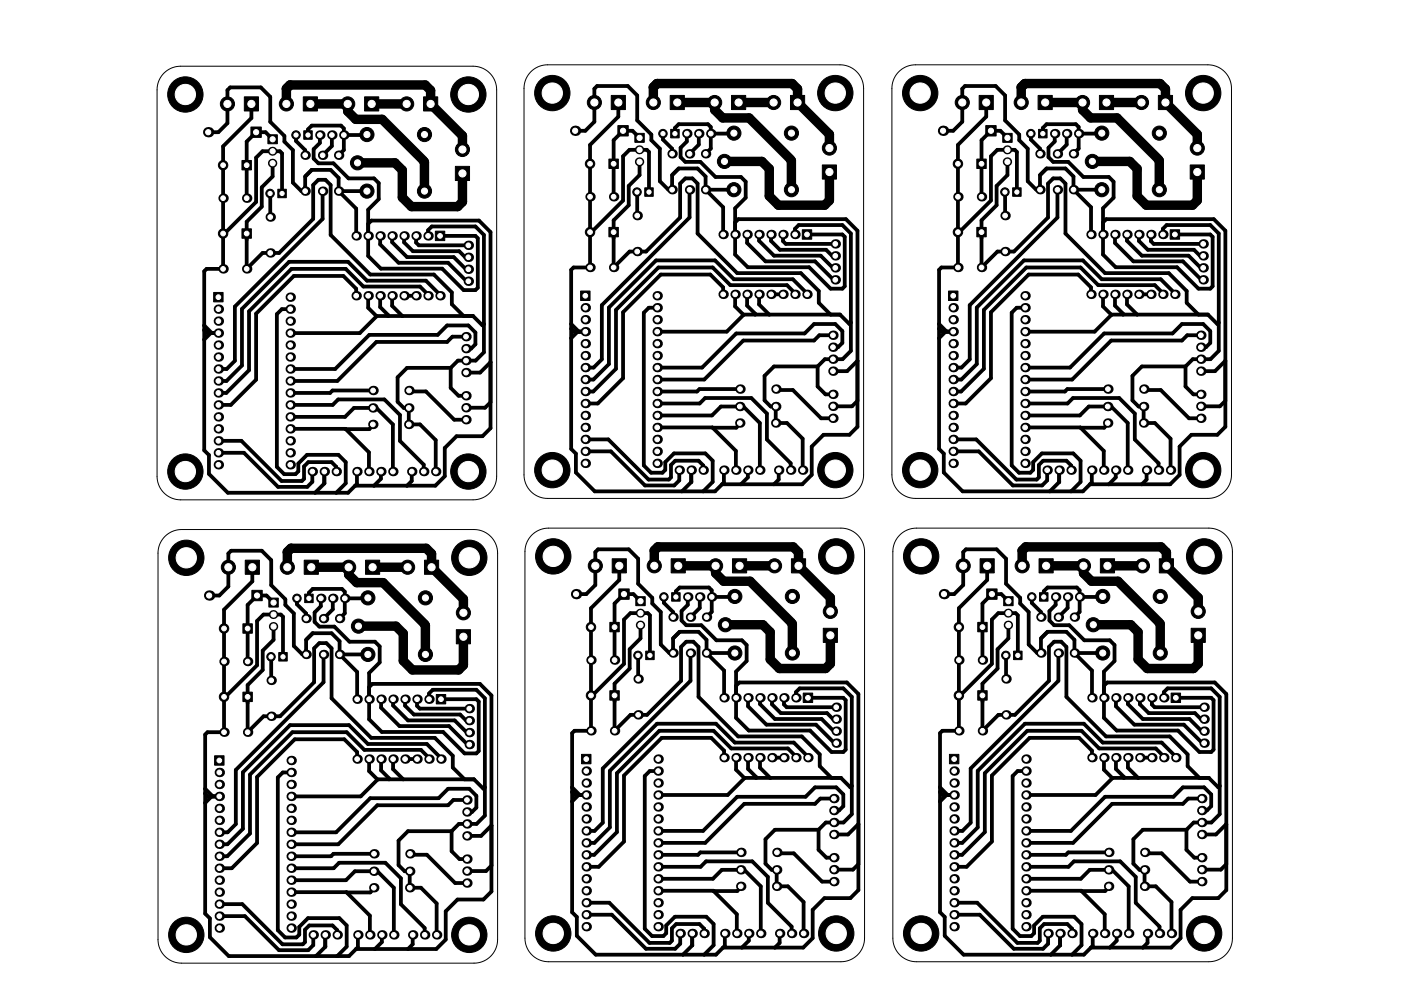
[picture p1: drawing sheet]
<svg xmlns="http://www.w3.org/2000/svg" width="297mm" height="210mm" viewBox="0 0 297 210" stroke-linecap="round" stroke-linejoin="round" font-family="sans-serif">
<path d="M34.8 15.5a5 5 0 0 1 3.5-1.5h62a5 5 0 0 1 5 5v82a5 5 0 0 1-5 5h-62a5 5 0 0 1-5-5v-82a5 5 0 0 1 1.5-3.5zM112.6 15.2a5 5 0 0 1 3.5-1.5h62a5 5 0 0 1 5 5v82a5 5 0 0 1-5 5h-62a5 5 0 0 1-5-5v-82a5 5 0 0 1 1.5-3.5zM190.6 15.2a5 5 0 0 1 3.5-1.5h62a5 5 0 0 1 5 5v82a5 5 0 0 1-5 5h-62a5 5 0 0 1-5-5v-82a5 5 0 0 1 1.5-3.5zM35 113.8a5 5 0 0 1 3.5-1.5h62a5 5 0 0 1 5 5v82a5 5 0 0 1-5 5h-62a5 5 0 0 1-5-5v-82a5 5 0 0 1 1.5-3.5zM112.8 113.5a5 5 0 0 1 3.5-1.5h62a5 5 0 0 1 5 5v82a5 5 0 0 1-5 5h-62a5 5 0 0 1-5-5v-82a5 5 0 0 1 1.5-3.5zM190.8 113.5a5 5 0 0 1 3.5-1.5h62a5 5 0 0 1 5 5v82a5 5 0 0 1-5 5h-62a5 5 0 0 1-5-5v-82a5 5 0 0 1 1.5-3.5z" fill="none" stroke="#000" stroke-width=".21"/>
<g fill="#000" stroke="#000" stroke-width=".21">
<path d="M51.3 34h2v2h-2zM51.8 20.5h3v3h-3zM53.2 26.9h2.2v2.2h-2.2zM56.8 28.6h2v1.9h-2zM64.4 27.7h1.8v1.8h-1.8zM64.3 20.5h3v3h-3zM77.3 20.5h3v3h-3zM89.8 20.5h3v3h-3zM96.5 35.3h3v3h-3zM129.1 33.7h2v2h-2zM129.6 20.2h3v3h-3zM131 26.6h2.2v2.2h-2.2z"/>
<path d="M134.6 28.3h2v1.9h-2zM136.7 39.8h1.8v1.8h-1.8zM142.2 27.4h1.8v1.8h-1.8zM142.1 20.2h3v3h-3zM155.1 20.2h3v3h-3zM167.6 20.2h3v3h-3zM174.3 35h3v3h-3zM207.1 33.7h2v2h-2zM207.6 20.2h3v3h-3zM209 26.6h2.2v2.2h-2.2zM212.6 28.3h2v1.9h-2zM214.7 39.8h1.8v1.8h-1.8z"/>
<path d="M220.2 27.4h1.8v1.8h-1.8zM220.1 20.2h3v3h-3zM233.1 20.2h3v3h-3zM245.6 20.2h3v3h-3zM252.4 35h2.9v3h-2.9zM51.3 48.5h2v2h-2zM58.9 40.1h1.8v1.8h-1.8zM92.3 49h2v2h-2zM129.1 48.2h2v2h-2zM170.1 48.7h2v2h-2zM207.1 48.2h2v2h-2zM248.1 48.7h2v2h-2z"/>
<path d="M45.3 62h2v2h-2zM123.1 61.7h2v2h-2zM201.1 61.7h2v2h-2zM52 118.8h3v3h-3zM64.5 118.8h3v3h-3zM77.5 118.8h3v3h-3zM90 118.8h3v3h-3zM129.8 118.5h3v3h-3zM142.3 118.5h3v3h-3zM155.3 118.5h3v3h-3zM167.8 118.5h3v3h-3zM207.8 118.5h3v3h-3z"/>
<path d="M220.3 118.5h3v3h-3zM233.3 118.5h3v3h-3zM245.8 118.5h3v3h-3zM51.5 132.3h2v2h-2zM53.4 125.2h2.2v2.2h-2.2zM57 126.9h2v1.9h-2zM59.1 138.4h1.8v1.8h-1.8zM64.6 126h1.8v1.8h-1.8zM96.8 133.6h3v3h-3zM129.3 132h2v2h-2zM131.2 124.9h2.2v2.2h-2.2zM134.8 126.6h2v1.9h-2z"/>
<path d="M136.9 138.1h1.8v1.8h-1.8zM142.4 125.7h1.8v1.8h-1.8zM174.6 133.3h3v3h-3zM207.3 132h2v2h-2zM209.2 124.9h2.2v2.2h-2.2zM212.8 126.6h2v1.9h-2zM214.9 138.1h1.8v1.8h-1.8zM220.4 125.7h1.8v1.8h-1.8zM252.5 133.3h3v3h-3zM51.5 146.8h2v2h-2zM92.5 147.3h2v2h-2zM129.3 146.5h2v2h-2z"/>
<path d="M170.3 147h2v2h-2zM207.3 146.5h2v2h-2zM248.3 147h2v2h-2zM45.5 160.3h2v2h-2zM123.3 160h2v2h-2zM201.3 160h2v2h-2z"/>
<circle cx="117.1" cy="19.7" r="3.7"/>
<circle cx="177.1" cy="19.7" r="3.7"/>
<circle cx="195.1" cy="19.7" r="3.7"/>
<circle cx="255.1" cy="19.7" r="3.7"/>
<circle cx="39.3" cy="20" r="3.7"/>
<circle cx="47.3" cy="35" r="1"/>
<circle cx="48.2" cy="22" r="1.5"/>
<circle cx="60.7" cy="22" r="1.5"/>
<circle cx="62.8" cy="28.6" r=".9"/>
<circle cx="73.7" cy="22" r="1.5"/>
<circle cx="75.8" cy="34.5" r="1.5"/>
<circle cx="77.8" cy="28.5" r="1.5"/>
<circle cx="86.2" cy="22" r="1.5"/>
<circle cx="90" cy="28.5" r="1.5"/>
<circle cx="98" cy="31.7" r="1.5"/>
<circle cx="99.3" cy="20" r="3.7"/>
<circle cx="125.1" cy="34.7" r="1"/>
<circle cx="126" cy="21.7" r="1.5"/>
<circle cx="138.5" cy="21.7" r="1.5"/>
<circle cx="140.6" cy="28.3" r=".9"/>
<circle cx="151.5" cy="21.7" r="1.5"/>
<circle cx="153.6" cy="34.2" r="1.5"/>
<circle cx="155.6" cy="28.2" r="1.5"/>
<circle cx="164" cy="21.7" r="1.5"/>
<circle cx="167.8" cy="28.2" r="1.5"/>
<circle cx="175.8" cy="31.4" r="1.5"/>
<circle cx="203.1" cy="34.7" r="1"/>
<circle cx="204" cy="21.7" r="1.5"/>
<circle cx="216.5" cy="21.7" r="1.5"/>
<circle cx="218.6" cy="28.3" r=".9"/>
<circle cx="229.5" cy="21.7" r="1.5"/>
<circle cx="231.6" cy="34.2" r="1.5"/>
<circle cx="233.6" cy="28.2" r="1.5"/>
<circle cx="242" cy="21.7" r="1.5"/>
<circle cx="245.8" cy="28.2" r="1.5"/>
<circle cx="253.8" cy="31.4" r="1.5"/>
<circle cx="47.3" cy="49.5" r="1"/>
<circle cx="57.3" cy="41" r=".9"/>
<circle cx="77.8" cy="40.5" r="1.5"/>
<circle cx="90" cy="40.5" r="1.5"/>
<circle cx="125.1" cy="49.2" r="1"/>
<circle cx="135.1" cy="40.7" r=".9"/>
<circle cx="155.6" cy="40.2" r="1.5"/>
<circle cx="167.8" cy="40.2" r="1.5"/>
<circle cx="203.1" cy="49.2" r="1"/>
<circle cx="213.1" cy="40.7" r=".9"/>
<circle cx="233.6" cy="40.2" r="1.5"/>
<circle cx="245.8" cy="40.2" r="1.5"/>
<circle cx="117.1" cy="99.7" r="3.7"/>
<circle cx="177.1" cy="99.7" r="3.7"/>
<circle cx="195.1" cy="99.7" r="3.7"/>
<circle cx="255.1" cy="99.7" r="3.7"/>
<circle cx="39.3" cy="100" r="3.7"/>
<circle cx="39.5" cy="118.3" r="3.7"/>
<circle cx="99.3" cy="100" r="3.7"/>
<circle cx="99.5" cy="118.3" r="3.7"/>
<circle cx="117.3" cy="118" r="3.7"/>
<circle cx="177.3" cy="118" r="3.7"/>
<circle cx="195.3" cy="118" r="3.7"/>
<circle cx="255.3" cy="118" r="3.7"/>
<circle cx="47.5" cy="133.3" r="1"/>
<circle cx="48.4" cy="120.3" r="1.5"/>
<circle cx="57.5" cy="139.3" r=".9"/>
<circle cx="60.9" cy="120.3" r="1.5"/>
<circle cx="63" cy="126.9" r=".9"/>
<circle cx="73.9" cy="120.3" r="1.5"/>
<circle cx="76" cy="132.8" r="1.5"/>
<circle cx="78" cy="138.8" r="1.5"/>
<circle cx="78" cy="126.8" r="1.5"/>
<circle cx="86.4" cy="120.3" r="1.5"/>
<circle cx="90.2" cy="126.8" r="1.5"/>
<circle cx="90.2" cy="138.8" r="1.5"/>
<circle cx="98.3" cy="130" r="1.5"/>
<circle cx="125.3" cy="133" r="1"/>
<circle cx="126.2" cy="120" r="1.5"/>
<circle cx="135.3" cy="139" r=".9"/>
<circle cx="138.7" cy="120" r="1.5"/>
<circle cx="140.8" cy="126.6" r=".9"/>
<circle cx="151.7" cy="120" r="1.5"/>
<circle cx="153.8" cy="132.5" r="1.5"/>
<circle cx="155.8" cy="138.5" r="1.5"/>
<circle cx="155.8" cy="126.5" r="1.5"/>
<circle cx="164.2" cy="120" r="1.5"/>
<circle cx="168" cy="138.5" r="1.5"/>
<circle cx="168" cy="126.5" r="1.5"/>
<circle cx="176.1" cy="129.7" r="1.5"/>
<circle cx="203.3" cy="133" r="1"/>
<circle cx="204.2" cy="120" r="1.5"/>
<circle cx="213.3" cy="139" r=".9"/>
<circle cx="216.7" cy="120" r="1.5"/>
<circle cx="218.8" cy="126.6" r=".9"/>
<circle cx="229.7" cy="120" r="1.5"/>
<circle cx="231.8" cy="132.5" r="1.5"/>
<circle cx="233.8" cy="138.5" r="1.5"/>
<circle cx="233.8" cy="126.5" r="1.5"/>
<circle cx="242.2" cy="120" r="1.5"/>
<circle cx="246" cy="138.5" r="1.5"/>
<circle cx="246" cy="126.5" r="1.5"/>
<circle cx="254.1" cy="129.7" r="1.5"/>
<circle cx="47.5" cy="147.8" r="1"/>
<circle cx="125.3" cy="147.5" r="1"/>
<circle cx="203.3" cy="147.5" r="1"/>
<circle cx="39.5" cy="198.3" r="3.7"/>
<circle cx="99.5" cy="198.3" r="3.7"/>
<circle cx="117.3" cy="198" r="3.7"/>
<circle cx="177.3" cy="198" r="3.7"/>
<circle cx="195.3" cy="198" r="3.7"/>
<circle cx="255.3" cy="198" r="3.7"/>
</g>
<g fill="#000">
<circle cx="44.1" cy="28" r="1.1"/>
<circle cx="64.7" cy="32.9" r="1"/>
<circle cx="67.8" cy="28.6" r="1"/>
<circle cx="68.4" cy="32.9" r="1"/>
<circle cx="70.4" cy="28.6" r="1"/>
<circle cx="71.8" cy="32.9" r="1"/>
<circle cx="72.9" cy="28.6" r="1"/>
<circle cx="121.9" cy="27.7" r="1.1"/>
<circle cx="142.5" cy="32.6" r="1"/>
<circle cx="145.6" cy="28.3" r="1"/>
<circle cx="146.2" cy="32.6" r="1"/>
<circle cx="148.2" cy="28.3" r="1"/>
<circle cx="149.6" cy="32.6" r="1"/>
<circle cx="150.7" cy="28.3" r="1"/>
<circle cx="199.9" cy="27.7" r="1.1"/>
<circle cx="220.5" cy="32.6" r="1"/>
<circle cx="223.6" cy="28.3" r="1"/>
<circle cx="224.2" cy="32.6" r="1"/>
<circle cx="226.2" cy="28.3" r="1"/>
<circle cx="227.6" cy="32.6" r="1"/>
<circle cx="228.7" cy="28.3" r="1"/>
<circle cx="47.3" cy="57" r="1"/>
<circle cx="47.3" cy="42" r="1"/>
<circle cx="52.3" cy="42" r="1"/>
<circle cx="52.3" cy="57" r="1"/>
<circle cx="57.3" cy="46" r="1"/>
<circle cx="57.3" cy="53.7" r="1"/>
<circle cx="64.7" cy="40.5" r="1"/>
<circle cx="68.4" cy="40.6" r="1"/>
<circle cx="71.8" cy="40.5" r="1"/>
<circle cx="75.5" cy="50" r="1"/>
<circle cx="78.1" cy="50" r="1"/>
<circle cx="80.6" cy="50" r="1"/>
<circle cx="83.1" cy="50" r="1"/>
<circle cx="85.7" cy="50" r="1"/>
<circle cx="88.2" cy="50" r="1"/>
<circle cx="90.8" cy="50" r="1"/>
<circle cx="99.3" cy="54.6" r="1"/>
<circle cx="99.3" cy="57.1" r="1"/>
<circle cx="99.3" cy="52" r="1"/>
<circle cx="99.3" cy="59.7" r="1"/>
<circle cx="125.1" cy="56.7" r="1"/>
<circle cx="125.1" cy="41.7" r="1"/>
<circle cx="130.1" cy="56.7" r="1"/>
<circle cx="130.1" cy="41.7" r="1"/>
<circle cx="135.1" cy="45.7" r="1"/>
<circle cx="135.1" cy="53.4" r="1"/>
<circle cx="142.5" cy="40.2" r="1"/>
<circle cx="146.2" cy="40.3" r="1"/>
<circle cx="149.6" cy="40.2" r="1"/>
<circle cx="153.3" cy="49.7" r="1"/>
<circle cx="155.9" cy="49.7" r="1"/>
<circle cx="158.4" cy="49.7" r="1"/>
<circle cx="160.9" cy="49.7" r="1"/>
<circle cx="163.5" cy="49.7" r="1"/>
<circle cx="166" cy="49.7" r="1"/>
<circle cx="168.6" cy="49.7" r="1"/>
<circle cx="177.1" cy="54.3" r="1"/>
<circle cx="177.1" cy="59.4" r="1"/>
<circle cx="177.1" cy="51.7" r="1"/>
<circle cx="177.1" cy="56.8" r="1"/>
<circle cx="203.1" cy="41.7" r="1"/>
<circle cx="203.1" cy="56.7" r="1"/>
<circle cx="208.1" cy="41.7" r="1"/>
<circle cx="208.1" cy="56.7" r="1"/>
<circle cx="213.1" cy="53.4" r="1"/>
<circle cx="213.1" cy="45.7" r="1"/>
<circle cx="220.5" cy="40.2" r="1"/>
<circle cx="224.2" cy="40.3" r="1"/>
<circle cx="227.6" cy="40.2" r="1"/>
<circle cx="231.3" cy="49.7" r="1"/>
<circle cx="233.9" cy="49.7" r="1"/>
<circle cx="236.4" cy="49.7" r="1"/>
<circle cx="238.9" cy="49.7" r="1"/>
<circle cx="241.5" cy="49.7" r="1"/>
<circle cx="244" cy="49.7" r="1"/>
<circle cx="246.6" cy="49.7" r="1"/>
<circle cx="255.1" cy="59.4" r="1"/>
<circle cx="255.1" cy="54.3" r="1"/>
<circle cx="255.1" cy="56.8" r="1"/>
<circle cx="255.1" cy="51.7" r="1"/>
<circle cx="46.3" cy="70.7" r="1"/>
<circle cx="46.3" cy="78.3" r="1"/>
<circle cx="46.3" cy="65.6" r="1"/>
<circle cx="46.3" cy="68.1" r="1"/>
<circle cx="46.3" cy="73.2" r="1"/>
<circle cx="46.3" cy="75.7" r="1"/>
<circle cx="61.5" cy="63" r="1"/>
<circle cx="61.5" cy="75.7" r="1"/>
<circle cx="61.5" cy="73.2" r="1"/>
<circle cx="61.5" cy="68.1" r="1"/>
<circle cx="61.5" cy="78.3" r="1"/>
<circle cx="61.5" cy="65.6" r="1"/>
<circle cx="61.5" cy="70.7" r="1"/>
<circle cx="75.5" cy="62.7" r="1"/>
<circle cx="78.1" cy="62.7" r="1"/>
<circle cx="80.6" cy="62.7" r="1"/>
<circle cx="83.1" cy="62.7" r="1"/>
<circle cx="85.7" cy="62.7" r="1"/>
<circle cx="88.2" cy="62.7" r="1"/>
<circle cx="90.8" cy="62.7" r="1"/>
<circle cx="93.3" cy="62.7" r="1"/>
<circle cx="98.8" cy="74" r="1"/>
<circle cx="98.8" cy="71.4" r="1"/>
<circle cx="98.8" cy="76.5" r="1"/>
<circle cx="98.8" cy="79" r="1"/>
<circle cx="124.1" cy="72.9" r="1"/>
<circle cx="124.1" cy="67.8" r="1"/>
<circle cx="124.1" cy="70.4" r="1"/>
<circle cx="124.1" cy="65.3" r="1"/>
<circle cx="124.1" cy="78" r="1"/>
<circle cx="124.1" cy="75.4" r="1"/>
<circle cx="139.3" cy="67.8" r="1"/>
<circle cx="139.3" cy="78" r="1"/>
<circle cx="139.3" cy="65.3" r="1"/>
<circle cx="139.3" cy="72.9" r="1"/>
<circle cx="139.3" cy="75.4" r="1"/>
<circle cx="139.3" cy="62.7" r="1"/>
<circle cx="139.3" cy="70.4" r="1"/>
<circle cx="153.3" cy="62.4" r="1"/>
<circle cx="155.9" cy="62.4" r="1"/>
<circle cx="158.4" cy="62.4" r="1"/>
<circle cx="160.9" cy="62.4" r="1"/>
<circle cx="163.5" cy="62.4" r="1"/>
<circle cx="166" cy="62.4" r="1"/>
<circle cx="168.6" cy="62.4" r="1"/>
<circle cx="171.1" cy="62.4" r="1"/>
<circle cx="176.6" cy="71.1" r="1"/>
<circle cx="176.6" cy="76.2" r="1"/>
<circle cx="176.6" cy="78.7" r="1"/>
<circle cx="176.6" cy="73.7" r="1"/>
<circle cx="202.1" cy="72.9" r="1"/>
<circle cx="202.1" cy="70.4" r="1"/>
<circle cx="202.1" cy="67.8" r="1"/>
<circle cx="202.1" cy="78" r="1"/>
<circle cx="202.1" cy="75.4" r="1"/>
<circle cx="202.1" cy="65.3" r="1"/>
<circle cx="217.3" cy="67.8" r="1"/>
<circle cx="217.3" cy="72.9" r="1"/>
<circle cx="217.3" cy="65.3" r="1"/>
<circle cx="217.3" cy="70.4" r="1"/>
<circle cx="217.3" cy="78" r="1"/>
<circle cx="217.3" cy="62.7" r="1"/>
<circle cx="217.3" cy="75.4" r="1"/>
<circle cx="231.3" cy="62.4" r="1"/>
<circle cx="233.9" cy="62.4" r="1"/>
<circle cx="236.4" cy="62.4" r="1"/>
<circle cx="238.9" cy="62.4" r="1"/>
<circle cx="241.5" cy="62.4" r="1"/>
<circle cx="244" cy="62.4" r="1"/>
<circle cx="246.6" cy="62.4" r="1"/>
<circle cx="249.1" cy="62.4" r="1"/>
<circle cx="254.6" cy="71.1" r="1"/>
<circle cx="254.6" cy="73.7" r="1"/>
<circle cx="254.6" cy="76.2" r="1"/>
<circle cx="254.6" cy="78.7" r="1"/>
<circle cx="46.3" cy="80.8" r="1"/>
<circle cx="46.3" cy="83.4" r="1"/>
<circle cx="46.3" cy="88.4" r="1"/>
<circle cx="46.3" cy="91" r="1"/>
<circle cx="46.3" cy="93.5" r="1"/>
<circle cx="46.3" cy="98.6" r="1"/>
<circle cx="46.3" cy="85.9" r="1"/>
<circle cx="46.3" cy="96.1" r="1"/>
<circle cx="61.5" cy="80.8" r="1"/>
<circle cx="61.5" cy="96.1" r="1"/>
<circle cx="61.5" cy="93.5" r="1"/>
<circle cx="61.5" cy="88.4" r="1"/>
<circle cx="61.5" cy="83.4" r="1"/>
<circle cx="61.5" cy="98.6" r="1"/>
<circle cx="61.5" cy="91" r="1"/>
<circle cx="61.5" cy="85.9" r="1"/>
<circle cx="79" cy="90" r="1"/>
<circle cx="79" cy="86.5" r="1"/>
<circle cx="79.1" cy="82.8" r="1"/>
<circle cx="86.7" cy="86.5" r="1"/>
<circle cx="86.7" cy="90" r="1"/>
<circle cx="86.7" cy="82.8" r="1"/>
<circle cx="98.8" cy="89" r="1"/>
<circle cx="98.8" cy="86.5" r="1"/>
<circle cx="98.8" cy="84" r="1"/>
<circle cx="124.1" cy="95.8" r="1"/>
<circle cx="124.1" cy="90.7" r="1"/>
<circle cx="124.1" cy="88.1" r="1"/>
<circle cx="124.1" cy="83.1" r="1"/>
<circle cx="124.1" cy="80.5" r="1"/>
<circle cx="124.1" cy="93.2" r="1"/>
<circle cx="124.1" cy="98.3" r="1"/>
<circle cx="124.1" cy="85.6" r="1"/>
<circle cx="139.3" cy="80.5" r="1"/>
<circle cx="139.3" cy="85.6" r="1"/>
<circle cx="139.3" cy="98.3" r="1"/>
<circle cx="139.3" cy="83.1" r="1"/>
<circle cx="139.3" cy="88.1" r="1"/>
<circle cx="139.3" cy="93.2" r="1"/>
<circle cx="139.3" cy="95.8" r="1"/>
<circle cx="139.3" cy="90.7" r="1"/>
<circle cx="144" cy="99.7" r="1"/>
<circle cx="146.6" cy="99.7" r="1"/>
<circle cx="149.1" cy="99.7" r="1"/>
<circle cx="153.5" cy="99.7" r="1"/>
<circle cx="156" cy="99.7" r="1"/>
<circle cx="156.9" cy="89.7" r="1"/>
<circle cx="156.9" cy="86.2" r="1"/>
<circle cx="156.9" cy="82.5" r="1"/>
<circle cx="158.6" cy="99.7" r="1"/>
<circle cx="161.1" cy="99.7" r="1"/>
<circle cx="164.5" cy="89.7" r="1"/>
<circle cx="164.5" cy="86.2" r="1"/>
<circle cx="164.5" cy="82.5" r="1"/>
<circle cx="165.1" cy="99.7" r="1"/>
<circle cx="167.6" cy="99.7" r="1"/>
<circle cx="170.2" cy="99.7" r="1"/>
<circle cx="176.6" cy="86.2" r="1"/>
<circle cx="176.6" cy="83.7" r="1"/>
<circle cx="176.6" cy="88.7" r="1"/>
<circle cx="202.1" cy="90.7" r="1"/>
<circle cx="202.1" cy="85.6" r="1"/>
<circle cx="202.1" cy="98.3" r="1"/>
<circle cx="202.1" cy="93.2" r="1"/>
<circle cx="202.1" cy="88.1" r="1"/>
<circle cx="202.1" cy="83.1" r="1"/>
<circle cx="202.1" cy="80.5" r="1"/>
<circle cx="202.1" cy="95.8" r="1"/>
<circle cx="217.3" cy="88.1" r="1"/>
<circle cx="217.3" cy="85.6" r="1"/>
<circle cx="217.3" cy="90.7" r="1"/>
<circle cx="217.3" cy="95.8" r="1"/>
<circle cx="217.3" cy="98.3" r="1"/>
<circle cx="217.3" cy="93.2" r="1"/>
<circle cx="217.3" cy="80.5" r="1"/>
<circle cx="217.3" cy="83.1" r="1"/>
<circle cx="222" cy="99.7" r="1"/>
<circle cx="224.6" cy="99.7" r="1"/>
<circle cx="227.1" cy="99.7" r="1"/>
<circle cx="231.5" cy="99.7" r="1"/>
<circle cx="234" cy="99.7" r="1"/>
<circle cx="234.8" cy="89.7" r="1"/>
<circle cx="234.8" cy="86.2" r="1"/>
<circle cx="234.9" cy="82.5" r="1"/>
<circle cx="236.6" cy="99.7" r="1"/>
<circle cx="239.1" cy="99.7" r="1"/>
<circle cx="242.5" cy="89.7" r="1"/>
<circle cx="242.5" cy="86.2" r="1"/>
<circle cx="242.5" cy="82.5" r="1"/>
<circle cx="243.1" cy="99.7" r="1"/>
<circle cx="245.6" cy="99.7" r="1"/>
<circle cx="248.2" cy="99.7" r="1"/>
<circle cx="254.6" cy="83.7" r="1"/>
<circle cx="254.6" cy="86.2" r="1"/>
<circle cx="254.6" cy="88.7" r="1"/>
<circle cx="66.2" cy="100" r="1"/>
<circle cx="68.8" cy="100" r="1"/>
<circle cx="71.3" cy="100" r="1"/>
<circle cx="75.7" cy="100" r="1"/>
<circle cx="78.2" cy="100" r="1"/>
<circle cx="80.8" cy="100" r="1"/>
<circle cx="83.3" cy="100" r="1"/>
<circle cx="87.3" cy="100" r="1"/>
<circle cx="89.8" cy="100" r="1"/>
<circle cx="92.4" cy="100" r="1"/>
<circle cx="44.3" cy="126.3" r="1.1"/>
<circle cx="64.9" cy="131.2" r="1"/>
<circle cx="64.9" cy="138.8" r="1"/>
<circle cx="68" cy="126.9" r="1"/>
<circle cx="68.6" cy="131.2" r="1"/>
<circle cx="68.6" cy="138.9" r="1"/>
<circle cx="70.6" cy="126.9" r="1"/>
<circle cx="72" cy="131.2" r="1"/>
<circle cx="72" cy="138.8" r="1"/>
<circle cx="73.1" cy="126.9" r="1"/>
<circle cx="122.1" cy="126" r="1.1"/>
<circle cx="142.7" cy="138.5" r="1"/>
<circle cx="142.7" cy="130.9" r="1"/>
<circle cx="145.8" cy="126.6" r="1"/>
<circle cx="146.4" cy="130.9" r="1"/>
<circle cx="146.4" cy="138.6" r="1"/>
<circle cx="148.4" cy="126.6" r="1"/>
<circle cx="149.8" cy="130.9" r="1"/>
<circle cx="149.8" cy="138.5" r="1"/>
<circle cx="150.9" cy="126.6" r="1"/>
<circle cx="200.1" cy="126" r="1.1"/>
<circle cx="220.7" cy="130.9" r="1"/>
<circle cx="220.7" cy="138.5" r="1"/>
<circle cx="223.8" cy="126.6" r="1"/>
<circle cx="224.4" cy="130.9" r="1"/>
<circle cx="224.4" cy="138.6" r="1"/>
<circle cx="226.4" cy="126.6" r="1"/>
<circle cx="227.8" cy="138.5" r="1"/>
<circle cx="227.8" cy="130.9" r="1"/>
<circle cx="228.9" cy="126.6" r="1"/>
<circle cx="47.5" cy="155.3" r="1"/>
<circle cx="47.5" cy="140.3" r="1"/>
<circle cx="52.5" cy="140.3" r="1"/>
<circle cx="52.5" cy="155.3" r="1"/>
<circle cx="57.5" cy="152" r="1"/>
<circle cx="57.5" cy="144.3" r="1"/>
<circle cx="75.7" cy="148.3" r="1"/>
<circle cx="78.3" cy="148.3" r="1"/>
<circle cx="80.8" cy="148.3" r="1"/>
<circle cx="83.3" cy="148.3" r="1"/>
<circle cx="85.9" cy="148.3" r="1"/>
<circle cx="88.4" cy="148.3" r="1"/>
<circle cx="91" cy="148.3" r="1"/>
<circle cx="99.5" cy="150.3" r="1"/>
<circle cx="99.5" cy="155.4" r="1"/>
<circle cx="99.5" cy="158" r="1"/>
<circle cx="99.5" cy="152.9" r="1"/>
<circle cx="125.3" cy="155" r="1"/>
<circle cx="125.3" cy="140" r="1"/>
<circle cx="130.3" cy="155" r="1"/>
<circle cx="130.3" cy="140" r="1"/>
<circle cx="135.3" cy="144" r="1"/>
<circle cx="135.3" cy="151.7" r="1"/>
<circle cx="153.5" cy="148" r="1"/>
<circle cx="156.1" cy="148" r="1"/>
<circle cx="158.6" cy="148" r="1"/>
<circle cx="161.1" cy="148" r="1"/>
<circle cx="163.7" cy="148" r="1"/>
<circle cx="166.2" cy="148" r="1"/>
<circle cx="168.8" cy="148" r="1"/>
<circle cx="177.3" cy="152.6" r="1"/>
<circle cx="177.3" cy="150" r="1"/>
<circle cx="177.3" cy="155.1" r="1"/>
<circle cx="177.3" cy="157.7" r="1"/>
<circle cx="203.3" cy="140" r="1"/>
<circle cx="203.3" cy="155" r="1"/>
<circle cx="208.3" cy="140" r="1"/>
<circle cx="208.3" cy="155" r="1"/>
<circle cx="213.3" cy="144" r="1"/>
<circle cx="213.3" cy="151.7" r="1"/>
<circle cx="231.5" cy="148" r="1"/>
<circle cx="234.1" cy="148" r="1"/>
<circle cx="236.6" cy="148" r="1"/>
<circle cx="239.1" cy="148" r="1"/>
<circle cx="241.7" cy="148" r="1"/>
<circle cx="244.2" cy="148" r="1"/>
<circle cx="246.8" cy="148" r="1"/>
<circle cx="255.3" cy="152.6" r="1"/>
<circle cx="255.3" cy="155.1" r="1"/>
<circle cx="255.3" cy="157.7" r="1"/>
<circle cx="255.3" cy="150" r="1"/>
<circle cx="46.5" cy="179.1" r="1"/>
<circle cx="46.5" cy="176.6" r="1"/>
<circle cx="46.5" cy="169" r="1"/>
<circle cx="46.5" cy="163.9" r="1"/>
<circle cx="46.5" cy="174" r="1"/>
<circle cx="46.5" cy="166.4" r="1"/>
<circle cx="46.5" cy="171.5" r="1"/>
<circle cx="61.7" cy="161.3" r="1"/>
<circle cx="61.7" cy="169" r="1"/>
<circle cx="61.7" cy="176.6" r="1"/>
<circle cx="61.7" cy="179.1" r="1"/>
<circle cx="61.7" cy="166.4" r="1"/>
<circle cx="61.7" cy="171.5" r="1"/>
<circle cx="61.7" cy="174" r="1"/>
<circle cx="61.7" cy="163.9" r="1"/>
<circle cx="75.7" cy="161" r="1"/>
<circle cx="78.3" cy="161" r="1"/>
<circle cx="80.8" cy="161" r="1"/>
<circle cx="83.3" cy="161" r="1"/>
<circle cx="85.9" cy="161" r="1"/>
<circle cx="88.4" cy="161" r="1"/>
<circle cx="91" cy="161" r="1"/>
<circle cx="93.5" cy="161" r="1"/>
<circle cx="99" cy="172.3" r="1"/>
<circle cx="99" cy="177.3" r="1"/>
<circle cx="99" cy="169.7" r="1"/>
<circle cx="99" cy="174.8" r="1"/>
<circle cx="124.3" cy="163.6" r="1"/>
<circle cx="124.3" cy="166.1" r="1"/>
<circle cx="124.3" cy="171.2" r="1"/>
<circle cx="124.3" cy="173.7" r="1"/>
<circle cx="124.3" cy="176.3" r="1"/>
<circle cx="124.3" cy="178.8" r="1"/>
<circle cx="124.3" cy="168.7" r="1"/>
<circle cx="139.5" cy="168.7" r="1"/>
<circle cx="139.5" cy="178.8" r="1"/>
<circle cx="139.5" cy="171.2" r="1"/>
<circle cx="139.5" cy="166.1" r="1"/>
<circle cx="139.5" cy="161" r="1"/>
<circle cx="139.5" cy="176.3" r="1"/>
<circle cx="139.5" cy="173.7" r="1"/>
<circle cx="139.5" cy="163.6" r="1"/>
<circle cx="153.5" cy="160.7" r="1"/>
<circle cx="156.1" cy="160.7" r="1"/>
<circle cx="158.6" cy="160.7" r="1"/>
<circle cx="161.1" cy="160.7" r="1"/>
<circle cx="163.7" cy="160.7" r="1"/>
<circle cx="166.2" cy="160.7" r="1"/>
<circle cx="168.8" cy="160.7" r="1"/>
<circle cx="171.3" cy="160.7" r="1"/>
<circle cx="176.8" cy="174.5" r="1"/>
<circle cx="176.8" cy="177" r="1"/>
<circle cx="176.8" cy="169.4" r="1"/>
<circle cx="176.8" cy="172" r="1"/>
<circle cx="202.3" cy="173.7" r="1"/>
<circle cx="202.3" cy="166.1" r="1"/>
<circle cx="202.3" cy="171.2" r="1"/>
<circle cx="202.3" cy="163.6" r="1"/>
<circle cx="202.3" cy="168.7" r="1"/>
<circle cx="202.3" cy="176.3" r="1"/>
<circle cx="202.3" cy="178.8" r="1"/>
<circle cx="217.5" cy="178.8" r="1"/>
<circle cx="217.5" cy="176.3" r="1"/>
<circle cx="217.5" cy="173.7" r="1"/>
<circle cx="217.5" cy="166.1" r="1"/>
<circle cx="217.5" cy="163.6" r="1"/>
<circle cx="217.5" cy="161" r="1"/>
<circle cx="217.5" cy="171.2" r="1"/>
<circle cx="217.5" cy="168.7" r="1"/>
<circle cx="231.5" cy="160.7" r="1"/>
<circle cx="234.1" cy="160.7" r="1"/>
<circle cx="236.6" cy="160.7" r="1"/>
<circle cx="239.1" cy="160.7" r="1"/>
<circle cx="241.7" cy="160.7" r="1"/>
<circle cx="244.2" cy="160.7" r="1"/>
<circle cx="246.8" cy="160.7" r="1"/>
<circle cx="249.3" cy="160.7" r="1"/>
<circle cx="254.8" cy="177" r="1"/>
<circle cx="254.8" cy="172" r="1"/>
<circle cx="254.8" cy="174.5" r="1"/>
<circle cx="254.8" cy="169.4" r="1"/>
<circle cx="46.5" cy="194.4" r="1"/>
<circle cx="46.5" cy="186.7" r="1"/>
<circle cx="46.5" cy="196.9" r="1"/>
<circle cx="46.5" cy="191.8" r="1"/>
<circle cx="46.5" cy="189.3" r="1"/>
<circle cx="46.5" cy="184.2" r="1"/>
<circle cx="46.5" cy="181.7" r="1"/>
<circle cx="61.7" cy="191.8" r="1"/>
<circle cx="61.7" cy="189.3" r="1"/>
<circle cx="61.7" cy="196.9" r="1"/>
<circle cx="61.7" cy="181.7" r="1"/>
<circle cx="61.7" cy="184.2" r="1"/>
<circle cx="61.7" cy="186.7" r="1"/>
<circle cx="61.7" cy="194.4" r="1"/>
<circle cx="66.4" cy="198.3" r="1"/>
<circle cx="69" cy="198.3" r="1"/>
<circle cx="71.5" cy="198.3" r="1"/>
<circle cx="75.9" cy="198.3" r="1"/>
<circle cx="78.4" cy="198.3" r="1"/>
<circle cx="79.3" cy="188.3" r="1"/>
<circle cx="79.3" cy="184.8" r="1"/>
<circle cx="79.3" cy="181.1" r="1"/>
<circle cx="81" cy="198.3" r="1"/>
<circle cx="83.5" cy="198.3" r="1"/>
<circle cx="86.9" cy="188.3" r="1"/>
<circle cx="86.9" cy="184.8" r="1"/>
<circle cx="86.9" cy="181.1" r="1"/>
<circle cx="87.5" cy="198.3" r="1"/>
<circle cx="90" cy="198.3" r="1"/>
<circle cx="92.6" cy="198.3" r="1"/>
<circle cx="99" cy="182.3" r="1"/>
<circle cx="99" cy="184.8" r="1"/>
<circle cx="99" cy="187.3" r="1"/>
<circle cx="124.3" cy="189" r="1"/>
<circle cx="124.3" cy="191.5" r="1"/>
<circle cx="124.3" cy="194.1" r="1"/>
<circle cx="124.3" cy="196.6" r="1"/>
<circle cx="124.3" cy="181.4" r="1"/>
<circle cx="124.3" cy="183.9" r="1"/>
<circle cx="124.3" cy="186.4" r="1"/>
<circle cx="139.5" cy="186.4" r="1"/>
<circle cx="139.5" cy="191.5" r="1"/>
<circle cx="139.5" cy="194.1" r="1"/>
<circle cx="139.5" cy="189" r="1"/>
<circle cx="139.5" cy="181.4" r="1"/>
<circle cx="139.5" cy="196.6" r="1"/>
<circle cx="139.5" cy="183.9" r="1"/>
<circle cx="144.2" cy="198" r="1"/>
<circle cx="146.8" cy="198" r="1"/>
<circle cx="149.3" cy="198" r="1"/>
<circle cx="153.7" cy="198" r="1"/>
<circle cx="156.2" cy="198" r="1"/>
<circle cx="157" cy="188" r="1"/>
<circle cx="157" cy="184.5" r="1"/>
<circle cx="157.1" cy="180.8" r="1"/>
<circle cx="158.8" cy="198" r="1"/>
<circle cx="161.3" cy="198" r="1"/>
<circle cx="164.7" cy="188" r="1"/>
<circle cx="164.7" cy="184.5" r="1"/>
<circle cx="164.7" cy="180.8" r="1"/>
<circle cx="165.3" cy="198" r="1"/>
<circle cx="167.8" cy="198" r="1"/>
<circle cx="170.4" cy="198" r="1"/>
<circle cx="176.8" cy="184.5" r="1"/>
<circle cx="176.8" cy="182" r="1"/>
<circle cx="176.8" cy="187" r="1"/>
<circle cx="202.3" cy="194.1" r="1"/>
<circle cx="202.3" cy="181.4" r="1"/>
<circle cx="202.3" cy="186.4" r="1"/>
<circle cx="202.3" cy="183.9" r="1"/>
<circle cx="202.3" cy="191.5" r="1"/>
<circle cx="202.3" cy="196.6" r="1"/>
<circle cx="202.3" cy="189" r="1"/>
<circle cx="217.5" cy="183.9" r="1"/>
<circle cx="217.5" cy="189" r="1"/>
<circle cx="217.5" cy="186.4" r="1"/>
<circle cx="217.5" cy="196.6" r="1"/>
<circle cx="217.5" cy="194.1" r="1"/>
<circle cx="217.5" cy="191.5" r="1"/>
<circle cx="217.5" cy="181.4" r="1"/>
<circle cx="222.2" cy="198" r="1"/>
<circle cx="224.8" cy="198" r="1"/>
<circle cx="227.3" cy="198" r="1"/>
<circle cx="231.7" cy="198" r="1"/>
<circle cx="234.2" cy="198" r="1"/>
<circle cx="235.1" cy="184.5" r="1"/>
<circle cx="235.1" cy="188" r="1"/>
<circle cx="235.1" cy="180.8" r="1"/>
<circle cx="236.8" cy="198" r="1"/>
<circle cx="239.3" cy="198" r="1"/>
<circle cx="242.7" cy="184.5" r="1"/>
<circle cx="242.7" cy="188" r="1"/>
<circle cx="242.7" cy="180.8" r="1"/>
<circle cx="243.3" cy="198" r="1"/>
<circle cx="245.8" cy="198" r="1"/>
<circle cx="248.4" cy="198" r="1"/>
<circle cx="254.8" cy="184.5" r="1"/>
<circle cx="254.8" cy="187" r="1"/>
<circle cx="254.8" cy="182" r="1"/>
</g>
<path d="M57.8 32.1h.1M57.8 34.6h.1M135.6 34.3h.1M135.6 31.8h.1M213.6 34.3h.1M213.6 31.8h.1M58 132.9h.1M58 130.4h.1M135.8 130.1h.1M135.8 132.6h.1M213.8 130.1h.1M213.8 132.6h.1" fill="none" stroke="#000" stroke-width="1.9"/>
<g fill="none" stroke="#000" stroke-width=".8">
<path d="M60.7 18.8v-.2v3.4M138.5 18.5v-.2v3.4M216.5 18.5v-.2v3.4M44.1 28h2.2l1.9-1.9v-7l.6-.6h6.5l2 2v5.3l3 3v1.2l1.8 1.8v6.9l1.8 1.8h.8v-3.1l1.4-1.4h4l1.7 1.7v2.8M53.3 22v3l-6 6v26h-3.5l-.5 .5v38l1 1v4l4 4h25.5l1.9-1.8v-2.7M57.8 34.6v2.8l-2.3 2.3v4.1l-3.2 3.2v10l3.4-3.3h3.5l7.2-7.3v-7.2l1.1-1.1h1.5l1.1 1.1v10.6l8.4 8.4h13.5l3.8 3.8v2.5l2.5 2.5M57.8 29.5l-1.5-1.5h-2l-2 2v12M62.8 28.6v1.3l1.9 1.9v1.1M65.3 28.6v-1.2l.8-.8h6.2l.6 .6v4.6l-1.1 1.1M67.8 28.6v1.7l-1.3 1.3v2l1 1h3.2l3.2 3.2h5.4l1 1v3.4l-2.2 2.3v9.8l2.6 2.7h13l4.6 4.5h2.5l.5-.5v-10.5l-.5-.5h-7.5M70.4 28.6v2.4l-2 1.9M77.8 28.5l-4.9 .1"/>
<path d="M83.6 34.4v.1h-7.8M89.7 34l.1 .2M121.9 27.7h2.2l1.9-1.9v-7l.6-.6h6.5l2 2v5.3l3 3v1.2l1.8 1.8v6.9l1.8 1.8h.8v-3.1l1.4-1.4h4l1.7 1.7v2.8M131.1 21.7v3l-6 6v26h-3.5l-.5 .5v38l1 1v4l4 4h25.5l1.9-1.8v-2.7M135.6 34.3v2.8l-2.3 2.3v4.1l-3.2 3.2v10l3.4-3.3h3.5l7.2-7.3v-7.2l1.1-1.1h1.5l1.1 1.1v10.6l8.4 8.4h13.5l3.8 3.8v2.5l2.5 2.5M135.6 29.2l-1.5-1.5h-2l-2 2v12M140.6 28.3v1.3l1.9 1.9v1.1M143.1 28.3v-1.2l.8-.8h6.2l.6 .6v4.6l-1.1 1.1M145.6 28.3v1.7l-1.3 1.3v2l1 1h3.2l3.2 3.2h5.4l1 1v3.4l-2.2 2.3v9.8l2.7 2.7h13l4.5 4.5h2.5l.5-.5v-10.5l-.5-.5h-7.5M148.2 28.3v2.4l-2 1.9M155.6 28.2l-4.9 .1M161.4 34.1v.1h-7.8"/>
<path d="M167.6 33.7v.2M199.9 27.7h2.2l1.9-1.9v-7l.6-.6h6.5l2 2v5.3l3 3v1.2l1.8 1.8v6.9l1.8 1.8h.8v-3.1l1.4-1.4h4l1.7 1.7v2.8M209.1 21.7v3l-6 6v26h-3.5l-.5 .5v38l1 1v4l4 4h25.5l1.9-1.8v-2.7M213.6 34.3v2.8l-2.3 2.3v4.1l-3.2 3.2v10l3.4-3.3h3.5l7.2-7.3v-7.2l1.1-1.1h1.5l1.1 1.1v10.6l8.4 8.4h13.5l3.8 3.8v2.5l2.5 2.5M213.6 29.2l-1.5-1.5h-2l-2 2v12M218.6 28.3v1.3l1.9 1.9v1.1M221.1 28.3v-1.2l.8-.8h6.2l.6 .6v4.6l-1.1 1.1M223.6 28.3v1.7l-1.3 1.3v2l1 1h3.2l3.2 3.2h5.4l1 1v3.4l-2.2 2.3v9.8l2.6 2.7h13l4.6 4.5h2.5l.5-.5v-10.5l-.5-.5h-7.5M226.2 28.3v2.4l-2 1.9M233.6 28.2l-4.9 .1M239.4 34.1v.1h-7.8M245.5 33.7l.1 .2"/>
<path d="M57.3 41v5M59.8 41v-8.5l-.5-.4h-3.6l-1.4 1.3v9.4l-6.7 6.7h-.3M68.4 40.6v5.8l-18.6 18.6v11.5l-1.7 1.8h-1.8M71.8 40.5h6M71.8 40.5l3.7 3.8v5.7M78.1 47.5l.6-.7h22.8l2.5 2.4v41.6l-1.7 1.7h-5.5l-2.5 2.5v6l-2 2h-17M80.6 50v1.8l3.9 3.9h10.5l3.9 4h.4M83.1 50v1.4l3.2 3.1h9.9l2.6 2.6h.5M85.7 50v1.4l1.8 1.9h9.9l1.2 1.3h.7M88.2 50v1.5l.6 .5h10.5M90.8 50v-1.2l.7-.8h9.3l1.8 1.8v24.9l-1.8 1.8h-3.7l-1.6 1.5M135.1 40.7v5"/>
<path d="M137.6 40.7v-8.5l-.5-.4h-3.6l-1.4 1.3v9.4l-6.7 6.7h-.3M146.2 40.3v5.8l-18.6 18.6v11.5l-1.7 1.8h-1.8M149.6 40.2h6M149.6 40.2l3.7 3.8v5.7M155.9 47.2l.7-.7h22.7l2.5 2.4v41.6l-1.7 1.7h-5.5l-2.5 2.5v6l-2 2h-17M158.4 49.7v1.8l3.9 3.9h10.5l3.9 4h.4M160.9 49.7v1.4l3.2 3.1h9.9l2.6 2.6h.5M163.5 49.7v1.4l1.8 1.9h9.9l1.2 1.3h.7M166 49.7v1.5l.6 .5h10.5M168.6 49.7v-1.2l.7-.8h9.3l1.8 1.8v24.9l-1.8 1.8h-3.7l-1.6 1.5M213.1 40.7v5M215.6 40.7v-8.5l-.5-.4h-3.6l-1.4 1.3v9.4l-6.7 6.7h-.3"/>
<path d="M224.2 40.3v5.8l-18.6 18.6v11.5l-1.7 1.8h-1.8M227.6 40.2h6M227.6 40.2l3.7 3.8v5.7M233.9 47.2l.6-.7h22.9l2.4 2.4v41.6l-1.7 1.7h-5.5l-2.5 2.5v6l-2 2h-17M236.4 49.7v1.8l3.9 3.9h10.5l3.9 4h.4M238.9 49.7v1.4l3.2 3.1h9.9l2.6 2.6h.5M241.5 49.7v1.4l1.9 1.9h9.8l1.2 1.3h.7M244 49.7v1.5l.6 .5h10.5M246.6 49.7v-1.2l.8-.8h9.2l1.8 1.8v24.9l-1.8 1.8h-3.7l-1.5 1.5M43.3 70l.6 .7h2.4M43.3 69l1.6 1.7M44.7 70.7l-1.4 1.3"/>
<path d="M61.5 65.6h-1.7l-1.1 1v32.4l1.6 1.6h2.4l.6-.6v-1.7l1.8-1.8h6.6l1.6 1.5v4.5l-2 2M75.5 62.7v-1.4l-2.7-2.8h-10.5l-8 8v14l-5.4 5.4h-2.6M78.1 62.7v2.6l1.7 1.7M79.8 67h20.5l2 2 .3-.3M79.8 67l-3.5 3.7h-14.8M80.6 62.7v2.4l1.7 1.7v.2M83.1 62.7v2.2l2.2 2.1M85.7 62.7h2.5M90.8 62.7v-.2l-1.7-1.7h-12.1l-3.7-3.8h-11.5l-9 9v12.5l-4.8 4.9h-1.7M93.3 62.7v-.2l-3-3h-12.5l-4-4h-12.5l-10 10v12l-3.3 3.3h-1.7M95.5 78v4.3l1.7 1.7h1.6M95.5 78h-9.2l-2 2v5.2l1.3 1.3h1.1v3.5h2.4l3.3 3.4v6.6"/>
<path d="M98.8 71.4h-2.9l-1.1 1.1h-15l-8.3 8.3h-10M98.8 74h1.1l.9-1v-2.5l-1.5-1.5h-4.5l-2 2h-14.5l-7.2 7.3h-9.6M104 76.8l-2.2 2.2h-3M121.1 69.7l.6 .7h2.4M121.1 68.7l1.6 1.7M122.5 70.4l-1.4 1.3M139.3 65.3h-1.7l-1.1 1v32.4l1.6 1.6h2.4l.6-.6v-1.7l1.8-1.8h6.7l1.5 1.5v4.5l-2 2M153.3 62.4v-1.4l-2.7-2.8h-10.5l-8 8v14l-5.4 5.4h-2.6M155.9 62.4v2.6l1.7 1.7M157.6 66.7h20.5l2 2 .3-.3M157.6 66.7l-3.5 3.7h-14.8M158.4 62.4v2.4l1.7 1.7v.2"/>
<path d="M160.9 62.4v2.2l2.2 2.1M163.5 62.4h2.5M168.6 62.4v-.2l-1.7-1.7h-12l-3.8-3.8h-11.5l-9 9v12.5l-4.8 4.9h-1.7M171.1 62.4v-.2l-3-3h-12.5l-4-4h-12.5l-10 10v12l-3.3 3.3h-1.7M173.3 77.7v4.3l1.7 1.7h1.6M173.3 77.7h-9.2l-2 2v5.2l1.3 1.3h1.1v3.5h2.4l3.3 3.4v6.6M176.6 71.1h-2.9l-1.1 1.1h-15l-8.3 8.3h-10M176.6 73.7h1.1l.9-1v-2.5l-1.5-1.5h-4.5l-2 2h-14.5l-7.2 7.3h-9.6M181.8 76.5l-2.2 2.2h-3M199.1 69.7l.6 .7h2.4M199.1 68.7l1.6 1.7M200.5 70.4l-1.4 1.3"/>
<path d="M217.3 65.3h-1.7l-1.1 1v32.4l1.6 1.6h2.3l.7-.6v-1.7l1.8-1.8h6.6l1.6 1.5v4.5l-2 2M231.3 62.4v-1.4l-2.7-2.8h-10.5l-8 8v14l-5.4 5.4h-2.6M233.9 62.4v2.6l1.7 1.7M235.6 66.7h20.5l2 2 .3-.3M235.6 66.7l-3.5 3.7h-14.8M236.4 62.4v2.4l1.7 1.7v.2M238.9 62.4v2.2l2.2 2.1M241.5 62.4h2.5M246.6 62.4v-.2l-1.8-1.7h-12l-3.7-3.8h-11.5l-9 9v12.5l-4.8 4.9h-1.7M249.1 62.4v-.2l-3-3h-12.5l-4-4h-12.5l-10 10v12l-3.3 3.3h-1.7M251.4 77.7v4.3l1.6 1.7h1.6M251.4 77.7h-9.3l-2 2v5.2l1.3 1.3h1.1v3.5h2.3l3.4 3.4v6.6"/>
<path d="M254.6 73.7h1.1l.9-1v-2.5l-1.5-1.5h-4.5l-2 2h-14.5l-7.2 7.3h-9.6M254.6 71.1h-2.9l-1.1 1.1h-15l-8.3 8.3h-10M259.8 76.5l-2.2 2.2h-3M46.3 96.1h5.4l7.3 7.2h6.1l1.1-1.1v-2.2M46.3 93.5h4.9l8.5 8.5h4.3l.5-.4v-2.6l.9-1h4.9l1 1v1M61.5 88.4h11.6l1.9-1.9h4.8l3.5 3.5v10M61.5 85.9h9l1.2-1.2h9.8l3.3 3.3v5.5l5 5.1v1.4M61.5 91h11.7l5 5v4M79 90v.3l-.7 .7h-5M79.1 82.8h-8.6l-.5 .6h-8.5M86.9 83h3.4l6 6h2.5M104 85.3l-1.2 1.2h-4"/>
<path d="M124.1 95.8h5.4l7.3 7.2h6.1l1.1-1.1v-2.2M124.1 93.2h4.9l8.5 8.5h4.3l.5-.4v-2.6l.9-1h4.9l1 1v1M139.3 90.7h11.7l5 5v4M139.3 88.1h11.6l2-1.9h4.7l3.5 3.5v10M139.3 85.6h9l1.2-1.2h9.8l3.3 3.3v5.5l5 5.1v1.4M146.6 99.7v2.6l-2 1.9M156.9 89.7v.3l-.8 .7h-5M156.9 82.5h-8.6l-.5 .6h-8.5M158.6 99.7v1.6l-1.5 1.4M164.7 82.7h3.4l6 6h2.5M165.1 99.7v2l-1 1M181.8 85l-1.2 1.2h-4"/>
<path d="M202.1 95.8h5.4l7.2 7.2h6.3l1-1.1v-2.2M202.1 93.2h4.9l8.5 8.5h4.3l.5-.4v-2.6l.9-1h4.9l1 1v1M217.3 88.1h11.7l1.8-1.9h4.8l3.5 3.5v10M217.3 85.6h9l1.2-1.2h9.8l3.3 3.3v5.5l5 5.1v1.4M217.3 90.7h11.7l5 5v4M224.6 99.7v2.6l-2 1.9M234.8 89.7v.3l-.7 .7h-5M234.9 82.5h-8.6l-.5 .6h-8.5M236.6 99.7v1.6l-1.5 1.4M242.7 82.7h3.4l6 6h2.5M243.1 99.7v2l-1 1M259.8 85l-1.2 1.2h-4"/>
<path d="M60.9 117.1v-.2v3.4M68.8 102.5h.1M68.8 100v2.6l-2 1.9M80.8 100v1.6l-1.5 1.4M87.3 100v2l-1 1M138.7 116.8v-.2v3.4M146.6 102.2h.1M216.7 116.8v-.2v3.4M224.6 102.2h.1M44.3 126.3h2.2l1.9-1.9v-7l.6-.6h6.5l2 2v5.3l3 3v1.2l1.8 1.8v6.9l1.8 1.8h.8v-3.1l1.4-1.4h4l1.7 1.7v2.8M53.5 120.3v3l-6 6v26h-3.5l-.5 .5v38l1 1v4l4 4h25.5l1.9-1.8v-2.7M57.5 139.3v5"/>
<path d="M58 132.9v2.8l-2.3 2.3v4.1l-3.2 3.2v10l3.4-3.3h3.5l7.2-7.3v-7.2l1.1-1.1h1.5l1.1 1.1v10.6l8.4 8.4h13.5l3.8 3.8v2.5l2.5 2.5M58 127.8l-1.5-1.5h-2l-2 2v12M60 139.3v-8.5l-.5-.4h-3.6l-1.4 1.3v9.4l-6.7 6.7h-.3M63 126.9v1.3l1.9 1.9v1.1M65.5 126.9v-1.2l.8-.8h6.2l.6 .6v4.6l-1.1 1.1M68 126.9v1.7l-1.3 1.3v2l1 1h3.2l3.2 3.2h5.4l1 1v3.4l-2.2 2.3v9.8l2.7 2.7h13l4.5 4.5h2.5l.5-.5v-10.5l-.5-.5h-7.5M68.6 138.9v5.8l-18.6 18.6v11.5l-1.7 1.8h-1.8M70.6 126.9v2.4l-2 1.9M72 138.8h6M72 138.8l3.7 3.8v5.7M78 126.8l-4.9 .1M83.8 132.7v.1h-7.8"/>
<path d="M90 132.3v.2M122.1 126h2.2l1.9-1.9v-7l.6-.6h6.5l2 2v5.3l3 3v1.2l1.8 1.8v6.9l1.8 1.8h.8v-3.1l1.4-1.4h4l1.7 1.7v2.8M131.3 120v3l-6 6v26h-3.5l-.5 .5v38l1 1v4l4 4h25.5l1.9-1.8v-2.7M135.3 139v5M135.8 127.5l-1.5-1.5h-2l-2 2v12M135.8 132.6v2.8l-2.3 2.3v4.1l-3.2 3.2v10l3.4-3.3h3.5l7.2-7.3v-7.2l1.1-1.1h1.5l1.1 1.1v10.6l8.4 8.4h13.5l3.8 3.8v2.5l2.5 2.5M137.8 139v-8.5l-.5-.4h-3.6l-1.4 1.3v9.4l-6.7 6.7h-.3M140.8 126.6v1.3l1.9 1.9v1.1M143.3 126.6v-1.2l.8-.8h6.2l.6 .6v4.6l-1.1 1.1M145.8 126.6v1.7l-1.3 1.3v2l1 1h3.2l3.2 3.2h5.4l1 1v3.4l-2.2 2.3v9.8l2.6 2.7h13l4.6 4.5h2.5l.5-.5v-10.5l-.5-.5h-7.5M146.4 138.6v5.8l-18.6 18.6v11.5l-1.7 1.8h-1.8M148.4 126.6v2.4l-2 1.9"/>
<path d="M149.8 138.5h6M149.8 138.5l3.7 3.8v5.7M155.8 126.5l-4.9 .1M161.6 132.4v.1h-7.8M167.7 132l.1 .2M200.1 126h2.2l1.9-1.9v-7l.6-.6h6.5l2 2v5.3l3 3v1.2l1.8 1.8v6.9l1.8 1.8h.8v-3.1l1.4-1.4h4l1.7 1.7v2.8M209.3 120v3l-6 6v26h-3.5l-.5 .5v38l1 1v4l4 4h25.5l1.9-1.8v-2.7M213.3 139v5M213.8 127.5l-1.5-1.5h-2l-2 2v12M213.8 132.6v2.8l-2.3 2.3v4.1l-3.2 3.2v10l3.4-3.3h3.5l7.2-7.3v-7.2l1.1-1.1h1.5l1.1 1.1v10.6l8.4 8.4h13.5l3.8 3.8v2.5l2.5 2.5M215.8 139v-8.5l-.5-.4h-3.6l-1.4 1.3v9.4l-6.7 6.7h-.3M218.8 126.6v1.3l1.9 1.9v1.1"/>
<path d="M221.3 126.6v-1.2l.8-.8h6.2l.6 .6v4.6l-1.1 1.1M223.8 126.6v1.7l-1.3 1.3v2l1 1h3.2l3.2 3.2h5.4l1 1v3.4l-2.2 2.3v9.8l2.7 2.7h13l4.5 4.5h2.5l.5-.5v-10.5l-.5-.5h-7.5M224.4 138.6v5.8l-18.6 18.6v11.5l-1.7 1.8h-1.8M226.4 126.6v2.4l-2 1.9M227.8 138.5h6M227.8 138.5l3.7 3.8v5.7M233.8 126.5l-4.9 .1M239.6 132.4v.1h-7.8M245.8 132v.2M78.3 145.8l.7-.7h22.8l2.4 2.4v41.6l-1.7 1.7h-5.5l-2.5 2.5v6l-2 2h-17M80.8 148.3v1.8l3.9 3.9h10.5l3.9 4h.4M83.3 148.3v1.4l3.2 3.1h9.9l2.6 2.6h.5"/>
<path d="M85.9 148.3v1.4l1.8 1.9h9.8l1.3 1.3h.7M88.4 148.3v1.5l.6 .5h10.5M91 148.3v-1.2l.7-.8h9.3l1.8 1.8v24.9l-1.8 1.8h-3.7l-1.5 1.5M156.1 145.5l.7-.7h22.8l2.4 2.4v41.6l-1.7 1.7h-5.5l-2.5 2.5v6l-2 2h-17M158.6 148v1.8l3.9 3.9h10.5l3.9 4h.4M161.1 148v1.4l3.2 3.1h9.9l2.6 2.6h.5M163.7 148v1.4l1.9 1.9h9.7l1.3 1.3h.7M166.2 148v1.5l.6 .5h10.5M168.8 148v-1.2l.8-.8h9.2l1.8 1.8v24.9l-1.8 1.8h-3.7l-1.5 1.5M234.1 145.5l.7-.7h22.8l2.4 2.4v41.6l-1.7 1.7h-5.5l-2.5 2.5v6l-2 2h-17M236.6 148v1.8l3.9 3.9h10.5l3.9 4h.4M239.1 148v1.4l3.2 3.1h9.9l2.6 2.6h.5"/>
<path d="M241.7 148v1.4l1.8 1.9h9.9l1.2 1.3h.7M244.2 148v1.5l.6 .5h10.5M246.8 148v-1.2l.7-.8h9.3l1.8 1.8v24.9l-1.8 1.8h-3.7l-1.6 1.5M43.5 168.3l.6 .7h2.4M43.5 167.3l1.6 1.7M44.9 169l-1.4 1.3M61.7 163.9h-1.7l-1.1 1v32.4l1.5 1.6h2.5l.5-.6v-1.7l1.9-1.8h6.7l1.5 1.5v4.5l-2 2M75.7 161v-1.4l-2.7-2.8h-10.5l-8 8v14l-5.4 5.4h-2.6M78.3 161v2.6l1.7 1.7M80 165.3h20.5l2 2 .3-.3M80 165.3l-3.5 3.7h-14.8M80.8 161v2.4l1.7 1.7v.2"/>
<path d="M83.3 161v2.2l2.2 2.1M85.9 161h2.5M91 161v-.2l-1.7-1.7h-12l-3.8-3.8h-11.5l-9 9v12.5l-4.8 4.9h-1.7M93.5 161v-.2l-3-3h-12.5l-4-4h-12.5l-10 10v12l-3.3 3.3h-1.7M95.8 176.3h-9.3l-2 2v5.2l1.3 1.3h1.1v3.5h2.4l3.3 3.4v6.6M95.8 176.3v4.3l1.6 1.7h1.6M99 169.7h-2.9l-1.1 1.1h-15l-8.3 8.3h-10M99 172.3h1.1l.9-1v-2.5l-1.5-1.5h-4.5l-2 2h-14.5l-7.2 7.3h-9.6M104.2 175.1l-2.2 2.2h-3M121.3 168l.6 .7h2.4M121.3 167l1.6 1.7M122.7 168.7l-1.4 1.3"/>
<path d="M139.5 163.6h-1.7l-1.1 1v32.4l1.5 1.6h2.4l.6-.6v-1.7l1.9-1.8h6.7l1.5 1.5v4.5l-2 2M153.5 160.7v-1.4l-2.7-2.8h-10.5l-8 8v14l-5.4 5.4h-2.6M156.1 160.7v2.6l1.7 1.7M157.8 165h20.5l2 2 .3-.3M157.8 165l-3.5 3.7h-14.8M158.6 160.7v2.4l1.7 1.7v.2M161.1 160.7v2.2l2.2 2.1M163.7 160.7h2.5M168.8 160.7v-.2l-1.8-1.7h-12l-3.7-3.8h-11.5l-9 9v12.5l-4.8 4.9h-1.7M171.3 160.7v-.2l-3-3h-12.5l-4-4h-12.5l-10 10v12l-3.3 3.3h-1.7M173.6 176v4.3l1.6 1.7h1.6M173.6 176h-9.3l-2 2v5.2l1.3 1.3h1.1v3.5h2.3l3.4 3.4v6.6"/>
<path d="M176.8 169.4h-2.9l-1.1 1.1h-15l-8.3 8.3h-10M176.8 172h1.1l.9-1v-2.5l-1.5-1.5h-4.5l-2 2h-14.5l-7.2 7.3h-9.6M182 174.8l-2.2 2.2h-3M199.3 168l.6 .7h2.4M199.3 167l1.6 1.7M200.7 168.7l-1.4 1.3M217.5 163.6h-1.7l-1.1 1v32.4l1.6 1.6h2.4l.5-.6v-1.7l1.9-1.8h6.7l1.5 1.5v4.5l-2 2M231.5 160.7v-1.4l-2.7-2.8h-10.5l-8 8v14l-5.4 5.4h-2.6M234.1 160.7v2.6l1.7 1.7M235.8 165l-3.5 3.7h-14.8M235.8 165h20.5l2 2 .3-.3M236.6 160.7v2.4l1.7 1.7v.2"/>
<path d="M239.1 160.7v2.2l2.2 2.1M241.7 160.7h2.5M246.8 160.7v-.2l-1.7-1.7h-12l-3.8-3.8h-11.5l-9 9v12.5l-4.8 4.9h-1.7M249.3 160.7v-.2l-3-3h-12.5l-4-4h-12.5l-10 10v12l-3.3 3.3h-1.7M251.5 176v4.3l1.7 1.7h1.6M251.5 176h-9.2l-2 2v5.2l1.3 1.3h1.1v3.5h2.4l3.3 3.4v6.6M254.8 169.4h-2.9l-1.1 1.1h-15l-8.3 8.3h-10M254.8 172h1.1l.9-1v-2.5l-1.5-1.5h-4.5l-2 2h-14.5l-7.2 7.3h-9.6M260 174.8l-2.2 2.2h-3M46.5 191.8h4.9l8.5 8.5h4.3l.5-.4v-2.6l.9-1h4.9l1 1v1M46.5 194.4h5.4l7.2 7.2h6.2l1.1-1.1v-2.2M61.7 186.7h11.7l1.9-1.9h4.7l3.5 3.5v10"/>
<path d="M61.7 184.2h9l1.2-1.2h9.8l3.3 3.3v5.5l5 5.1v1.4M61.7 189.3h11.7l5 5v4M69 198.3v2.6l-2 1.9M79.3 188.3v.3l-.8 .7h-5M79.3 181.1h-8.6l-.5 .6h-8.5M81 198.3v1.6l-1.5 1.4M87.1 181.3h3.4l6 6h2.5M87.5 198.3v2l-1 1M104.2 183.6l-1.2 1.2h-4M124.3 194.1h5.4l7.2 7.2h6.3l1-1.1v-2.2M124.3 191.5h4.9l8.5 8.5h4.3l.5-.4v-2.6l.9-1h4.9l1 1v1M139.5 186.4h11.7l1.8-1.9h4.8l3.5 3.5v10"/>
<path d="M139.5 183.9h9l1.2-1.2h9.8l3.3 3.3v5.5l5 5.1v1.4M139.5 189h11.7l5 5v4M146.8 198v2.6l-2 1.9M157 188v.3l-.7 .7h-5M157.1 180.8h-8.6l-.5 .6h-8.5M158.8 198v1.6l-1.5 1.4M164.9 181h3.4l6 6h2.5M165.3 198v2l-1 1M182 183.3l-1.2 1.2h-4M202.3 194.1h5.4l7.3 7.2h6.1l1.1-1.1v-2.2M202.3 191.5h4.9l8.5 8.5h4.3l.5-.4v-2.6l.9-1h4.9l1 1v1M217.5 186.4h11.6l2-1.9h4.7l3.5 3.5v10"/>
<path d="M217.5 183.9h9l1.2-1.2h9.8l3.3 3.3v5.5l5 5.1v1.4M217.5 189h11.7l5 5v4M224.8 198v2.6l-2 1.9M235.1 188v.3l-.8 .7h-5M235.1 180.8h-8.6l-.5 .6h-8.5M236.8 198v1.6l-1.5 1.4M242.9 181h3.4l6 6h2.5M243.3 198v2l-1 1M260 183.3l-1.2 1.2h-4M69 200.8h.1M146.8 200.5h.1M224.8 200.5h.1"/>
</g>
<g fill="none" stroke="#000" stroke-width="2">
<path d="M60.7 18.8l.8-.8h28.7l1.1 1.2v2.8l6.8 6.8v2.9M60.7 18.8v3.2M65.8 22h7.9v1.6l1.7 1.7h5.6l8.7 8.7M75.8 34.5h7.9l1.6 1.6v5.8l1.9 1.9h9.8l1.1-1v-6M78.8 22h7.4M89.8 34.2l.2 .2v6.1M138.5 21.7v-3.2l.8-.8h28.7l1.1 1.2v2.8l6.8 6.8v2.9M143.6 21.7h7.9v1.6l1.7 1.7h5.6l8.8 8.7M153.6 34.2h7.9l1.6 1.6v5.8l1.9 1.9h9.8l1.1-1v-6M156.6 21.7h7.4M167.6 33.9l.2 .2v6.1M216.5 21.7v-3.2l.8-.8h28.7l1.1 1.2v2.8l6.7 6.8v2.9"/>
<path d="M221.6 21.7h7.9v1.6l1.7 1.7h5.6l8.7 8.7M231.6 34.2h7.9l1.6 1.6v5.8l1.9 1.9h9.8l1-1v-6M234.6 21.7h7.4M245.6 33.9l.2 .2v6.1M90 40.5h.1M167.8 40.2h.1M245.8 40.2h.1M60.9 117.1l.8-.8h28.7l1.1 1.2v2.8l6.7 6.8v2.9M60.9 117.1v3.2M216.7 116.8l.8-.8h28.7l1.1 1.2v2.8l6.8 6.8v2.9M216.7 116.8v3.2M66 120.3h7.9v1.6l1.7 1.7h5.6l8.8 8.7"/>
<path d="M76 132.8h7.9l1.6 1.6v5.8l1.9 1.9h9.8l1-1v-6M79 120.3h7.4M90 132.5l.2 .2v6.1M138.7 120v-3.2l.8-.8h28.7l1.1 1.2v2.8l6.7 6.8v2.9M143.8 120h7.9v1.6l1.7 1.7h5.6l8.7 8.7M153.8 132.5h7.9l1.6 1.6v5.8l1.9 1.9h9.8l1-1v-6M156.8 120h7.4M167.8 132.2l.2 .2v6.1M221.8 120h7.9v1.6l1.7 1.7h5.6l8.8 8.7M231.8 132.5h7.9l1.6 1.6v5.8l1.9 1.9h9.8l1.1-1v-6M234.8 120h7.4M245.8 132.2l.2 .2v6.1"/>
<path d="M246 138.5h.1"/>
</g>
<g fill="#fff" stroke="#fff" stroke-width=".21">
<circle cx="253.8" cy="31.4" r=".76"/>
<circle cx="253.8" cy="36.5" r=".76"/>
<circle cx="229.5" cy="21.7" r=".76"/>
<circle cx="234.6" cy="21.7" r=".76"/>
<circle cx="222" cy="99.7" r=".5"/>
<circle cx="224.6" cy="99.7" r=".5"/>
<circle cx="227.1" cy="99.7" r=".5"/>
<circle cx="254.6" cy="83.7" r=".5"/>
<circle cx="254.6" cy="86.2" r=".5"/>
<circle cx="254.6" cy="88.7" r=".5"/>
<circle cx="249.1" cy="62.4" r=".5"/>
<circle cx="231.3" cy="49.7" r=".5"/>
<circle cx="246.6" cy="62.4" r=".5"/>
<circle cx="233.9" cy="49.7" r=".5"/>
<circle cx="244" cy="62.4" r=".5"/>
<circle cx="236.4" cy="49.7" r=".5"/>
<circle cx="241.5" cy="62.4" r=".5"/>
<circle cx="238.9" cy="49.7" r=".5"/>
<circle cx="238.9" cy="62.4" r=".5"/>
<circle cx="241.5" cy="49.7" r=".5"/>
<circle cx="236.4" cy="62.4" r=".5"/>
<circle cx="244" cy="49.7" r=".5"/>
<circle cx="233.9" cy="62.4" r=".5"/>
<circle cx="246.6" cy="49.7" r=".5"/>
<circle cx="231.3" cy="62.4" r=".5"/>
<circle cx="249.1" cy="49.7" r=".5"/>
<circle cx="125.1" cy="34.7" r=".5"/>
<circle cx="130.1" cy="34.7" r=".5"/>
<circle cx="176.6" cy="71.1" r=".5"/>
<circle cx="176.6" cy="73.7" r=".5"/>
<circle cx="176.6" cy="76.2" r=".5"/>
<circle cx="176.6" cy="78.7" r=".5"/>
<circle cx="164" cy="21.7" r=".76"/>
<circle cx="169.1" cy="21.7" r=".76"/>
<circle cx="138.5" cy="21.7" r=".76"/>
<circle cx="143.6" cy="21.7" r=".76"/>
<circle cx="144" cy="99.7" r=".5"/>
<circle cx="146.6" cy="99.7" r=".5"/>
<circle cx="149.1" cy="99.7" r=".5"/>
<circle cx="176.6" cy="83.7" r=".5"/>
<circle cx="176.6" cy="86.2" r=".5"/>
<circle cx="176.6" cy="88.7" r=".5"/>
<circle cx="171.1" cy="62.4" r=".5"/>
<circle cx="153.3" cy="49.7" r=".5"/>
<circle cx="168.6" cy="62.4" r=".5"/>
<circle cx="155.9" cy="49.7" r=".5"/>
<circle cx="166" cy="62.4" r=".5"/>
<circle cx="158.4" cy="49.7" r=".5"/>
<circle cx="163.5" cy="62.4" r=".5"/>
<circle cx="160.9" cy="49.7" r=".5"/>
<circle cx="160.9" cy="62.4" r=".5"/>
<circle cx="163.5" cy="49.7" r=".5"/>
<circle cx="158.4" cy="62.4" r=".5"/>
<circle cx="166" cy="49.7" r=".5"/>
<circle cx="155.9" cy="62.4" r=".5"/>
<circle cx="168.6" cy="49.7" r=".5"/>
<circle cx="153.3" cy="62.4" r=".5"/>
<circle cx="171.1" cy="49.7" r=".5"/>
<circle cx="135.1" cy="53.4" r=".5"/>
<circle cx="135.1" cy="45.7" r=".5"/>
<circle cx="177.1" cy="59.4" r=".5"/>
<circle cx="177.1" cy="56.8" r=".5"/>
<circle cx="177.1" cy="54.3" r=".5"/>
<circle cx="177.1" cy="51.7" r=".5"/>
<circle cx="150.7" cy="28.3" r=".5"/>
<circle cx="145.6" cy="28.3" r=".5"/>
<circle cx="148.2" cy="28.3" r=".5"/>
<circle cx="153.5" cy="99.7" r=".5"/>
<circle cx="156" cy="99.7" r=".5"/>
<circle cx="158.6" cy="99.7" r=".5"/>
<circle cx="161.1" cy="99.7" r=".5"/>
<circle cx="170.2" cy="99.7" r=".5"/>
<circle cx="167.6" cy="99.7" r=".5"/>
<circle cx="165.1" cy="99.7" r=".5"/>
<circle cx="164.5" cy="82.5" r=".5"/>
<circle cx="156.9" cy="82.5" r=".5"/>
<circle cx="153.6" cy="34.2" r=".65"/>
<circle cx="155.6" cy="28.2" r=".65"/>
<circle cx="167.8" cy="28.2" r=".65"/>
<circle cx="167.8" cy="40.2" r=".65"/>
<circle cx="155.6" cy="40.2" r=".65"/>
<circle cx="125.1" cy="41.7" r=".5"/>
<circle cx="130.1" cy="41.7" r=".5"/>
<circle cx="125.1" cy="56.7" r=".5"/>
<circle cx="130.1" cy="56.7" r=".5"/>
<circle cx="125.1" cy="49.2" r=".5"/>
<circle cx="130.1" cy="49.2" r=".5"/>
<circle cx="121.9" cy="27.7" r=".55"/>
<circle cx="132.1" cy="27.7" r=".55"/>
<circle cx="135.1" cy="40.7" r=".45"/>
<circle cx="137.6" cy="40.7" r=".45"/>
<circle cx="140.6" cy="28.3" r=".45"/>
<circle cx="143.1" cy="28.3" r=".45"/>
<circle cx="149.6" cy="32.6" r=".5"/>
<circle cx="149.6" cy="40.2" r=".5"/>
<circle cx="117.1" cy="19.7" r="2.15"/>
<circle cx="135.6" cy="34.3" r=".55"/>
<circle cx="135.6" cy="31.8" r=".55"/>
<circle cx="135.6" cy="29.2" r=".55"/>
<circle cx="177.1" cy="19.7" r="2.15"/>
<circle cx="117.1" cy="99.7" r="2.15"/>
<circle cx="142.5" cy="32.6" r=".5"/>
<circle cx="142.5" cy="40.2" r=".5"/>
<circle cx="139.3" cy="98.3" r=".5"/>
<circle cx="124.1" cy="98.3" r=".5"/>
<circle cx="139.3" cy="62.7" r=".5"/>
<circle cx="124.1" cy="95.8" r=".5"/>
<circle cx="139.3" cy="65.3" r=".5"/>
<circle cx="124.1" cy="93.2" r=".5"/>
<circle cx="139.3" cy="67.8" r=".5"/>
<circle cx="124.1" cy="90.7" r=".5"/>
<circle cx="139.3" cy="70.4" r=".5"/>
<circle cx="124.1" cy="88.1" r=".5"/>
<circle cx="139.3" cy="72.9" r=".5"/>
<circle cx="124.1" cy="85.6" r=".5"/>
<circle cx="139.3" cy="75.4" r=".5"/>
<circle cx="124.1" cy="83.1" r=".5"/>
<circle cx="139.3" cy="78" r=".5"/>
<circle cx="124.1" cy="80.5" r=".5"/>
<circle cx="139.3" cy="80.5" r=".5"/>
<circle cx="124.1" cy="78" r=".5"/>
<circle cx="139.3" cy="83.1" r=".5"/>
<circle cx="124.1" cy="75.4" r=".5"/>
<circle cx="139.3" cy="85.6" r=".5"/>
<circle cx="124.1" cy="72.9" r=".5"/>
<circle cx="139.3" cy="88.1" r=".5"/>
<circle cx="124.1" cy="70.4" r=".5"/>
<circle cx="139.3" cy="90.7" r=".5"/>
<circle cx="124.1" cy="67.8" r=".5"/>
<circle cx="139.3" cy="93.2" r=".5"/>
<circle cx="124.1" cy="65.3" r=".5"/>
<circle cx="139.3" cy="95.8" r=".5"/>
<circle cx="124.1" cy="62.7" r=".5"/>
<circle cx="146.2" cy="40.3" r=".5"/>
<circle cx="146.2" cy="32.6" r=".5"/>
<circle cx="164.5" cy="86.2" r=".5"/>
<circle cx="156.8" cy="86.2" r=".5"/>
<circle cx="164.5" cy="89.7" r=".5"/>
<circle cx="156.8" cy="89.7" r=".5"/>
<circle cx="177.1" cy="99.7" r="2.15"/>
<circle cx="77.8" cy="40.5" r=".65"/>
<circle cx="90" cy="40.5" r=".65"/>
<circle cx="90" cy="28.5" r=".65"/>
<circle cx="77.8" cy="28.5" r=".65"/>
<circle cx="75.8" cy="34.5" r=".65"/>
<circle cx="231.6" cy="34.2" r=".65"/>
<circle cx="233.6" cy="28.2" r=".65"/>
<circle cx="245.8" cy="28.2" r=".65"/>
<circle cx="245.8" cy="40.2" r=".65"/>
<circle cx="233.6" cy="40.2" r=".65"/>
<circle cx="203.1" cy="41.7" r=".5"/>
<circle cx="208.1" cy="41.7" r=".5"/>
<circle cx="203.1" cy="56.7" r=".5"/>
<circle cx="208.1" cy="56.7" r=".5"/>
<circle cx="203.1" cy="49.2" r=".5"/>
<circle cx="208.1" cy="49.2" r=".5"/>
<circle cx="199.9" cy="27.7" r=".55"/>
<circle cx="210.1" cy="27.7" r=".55"/>
<circle cx="213.1" cy="40.7" r=".45"/>
<circle cx="215.6" cy="40.7" r=".45"/>
<circle cx="218.6" cy="28.3" r=".45"/>
<circle cx="221.1" cy="28.3" r=".45"/>
<circle cx="227.6" cy="32.6" r=".5"/>
<circle cx="227.6" cy="40.2" r=".5"/>
<circle cx="195.1" cy="19.7" r="2.15"/>
<circle cx="213.6" cy="34.3" r=".55"/>
<circle cx="213.6" cy="31.8" r=".55"/>
<circle cx="213.6" cy="29.2" r=".55"/>
<circle cx="255.1" cy="19.7" r="2.15"/>
<circle cx="195.1" cy="99.7" r="2.15"/>
<circle cx="220.5" cy="32.6" r=".5"/>
<circle cx="220.5" cy="40.2" r=".5"/>
<circle cx="217.3" cy="98.3" r=".5"/>
<circle cx="202.1" cy="98.3" r=".5"/>
<circle cx="217.3" cy="62.7" r=".5"/>
<circle cx="202.1" cy="95.8" r=".5"/>
<circle cx="217.3" cy="65.3" r=".5"/>
<circle cx="202.1" cy="93.2" r=".5"/>
<circle cx="217.3" cy="67.8" r=".5"/>
<circle cx="202.1" cy="90.7" r=".5"/>
<circle cx="217.3" cy="70.4" r=".5"/>
<circle cx="202.1" cy="88.1" r=".5"/>
<circle cx="217.3" cy="72.9" r=".5"/>
<circle cx="202.1" cy="85.6" r=".5"/>
<circle cx="217.3" cy="75.4" r=".5"/>
<circle cx="202.1" cy="83.1" r=".5"/>
<circle cx="217.3" cy="78" r=".5"/>
<circle cx="202.1" cy="80.5" r=".5"/>
<circle cx="217.3" cy="80.5" r=".5"/>
<circle cx="202.1" cy="78" r=".5"/>
<circle cx="217.3" cy="83.1" r=".5"/>
<circle cx="202.1" cy="75.4" r=".5"/>
<circle cx="217.3" cy="85.6" r=".5"/>
<circle cx="202.1" cy="72.9" r=".5"/>
<circle cx="217.3" cy="88.1" r=".5"/>
<circle cx="202.1" cy="70.4" r=".5"/>
<circle cx="217.3" cy="90.7" r=".5"/>
<circle cx="202.1" cy="67.8" r=".5"/>
<circle cx="217.3" cy="93.2" r=".5"/>
<circle cx="202.1" cy="65.3" r=".5"/>
<circle cx="217.3" cy="95.8" r=".5"/>
<circle cx="202.1" cy="62.7" r=".5"/>
<circle cx="242.5" cy="86.2" r=".5"/>
<circle cx="234.9" cy="86.2" r=".5"/>
<circle cx="242.5" cy="89.7" r=".5"/>
<circle cx="234.8" cy="89.7" r=".5"/>
<circle cx="255.1" cy="99.7" r="2.15"/>
<circle cx="224.2" cy="40.3" r=".5"/>
<circle cx="224.2" cy="32.6" r=".5"/>
<circle cx="52.3" cy="42" r=".5"/>
<circle cx="47.3" cy="42" r=".5"/>
<circle cx="52.3" cy="57" r=".5"/>
<circle cx="47.3" cy="57" r=".5"/>
<circle cx="52.3" cy="49.5" r=".5"/>
<circle cx="47.3" cy="49.5" r=".5"/>
<circle cx="54.3" cy="28" r=".55"/>
<circle cx="44.1" cy="28" r=".55"/>
<circle cx="59.8" cy="41" r=".45"/>
<circle cx="57.3" cy="41" r=".45"/>
<circle cx="65.3" cy="28.6" r=".45"/>
<circle cx="62.8" cy="28.6" r=".45"/>
<circle cx="71.8" cy="40.5" r=".5"/>
<circle cx="71.8" cy="32.9" r=".5"/>
<circle cx="39.3" cy="20" r="2.15"/>
<circle cx="57.8" cy="29.5" r=".55"/>
<circle cx="57.8" cy="32.1" r=".55"/>
<circle cx="57.8" cy="34.6" r=".55"/>
<circle cx="99.3" cy="20" r="2.15"/>
<circle cx="39.3" cy="100" r="2.15"/>
<circle cx="64.7" cy="40.5" r=".5"/>
<circle cx="64.7" cy="32.9" r=".5"/>
<circle cx="46.3" cy="63" r=".5"/>
<circle cx="61.5" cy="96.1" r=".5"/>
<circle cx="46.3" cy="65.6" r=".5"/>
<circle cx="61.5" cy="93.5" r=".5"/>
<circle cx="46.3" cy="68.1" r=".5"/>
<circle cx="61.5" cy="91" r=".5"/>
<circle cx="46.3" cy="70.7" r=".5"/>
<circle cx="61.5" cy="88.4" r=".5"/>
<circle cx="46.3" cy="73.2" r=".5"/>
<circle cx="61.5" cy="85.9" r=".5"/>
<circle cx="46.3" cy="75.7" r=".5"/>
<circle cx="61.5" cy="83.4" r=".5"/>
<circle cx="46.3" cy="78.3" r=".5"/>
<circle cx="61.5" cy="80.8" r=".5"/>
<circle cx="46.3" cy="80.8" r=".5"/>
<circle cx="61.5" cy="78.3" r=".5"/>
<circle cx="46.3" cy="83.4" r=".5"/>
<circle cx="61.5" cy="75.7" r=".5"/>
<circle cx="46.3" cy="85.9" r=".5"/>
<circle cx="61.5" cy="73.2" r=".5"/>
<circle cx="46.3" cy="88.4" r=".5"/>
<circle cx="61.5" cy="70.7" r=".5"/>
<circle cx="46.3" cy="91" r=".5"/>
<circle cx="61.5" cy="68.1" r=".5"/>
<circle cx="46.3" cy="93.5" r=".5"/>
<circle cx="61.5" cy="65.6" r=".5"/>
<circle cx="46.3" cy="96.1" r=".5"/>
<circle cx="61.5" cy="63" r=".5"/>
<circle cx="46.3" cy="98.6" r=".5"/>
<circle cx="61.5" cy="98.6" r=".5"/>
<circle cx="79" cy="86.5" r=".5"/>
<circle cx="86.7" cy="86.5" r=".5"/>
<circle cx="79" cy="90" r=".5"/>
<circle cx="86.7" cy="90" r=".5"/>
<circle cx="99.3" cy="100" r="2.15"/>
<circle cx="68.4" cy="32.9" r=".5"/>
<circle cx="68.4" cy="40.6" r=".5"/>
<circle cx="52.3" cy="35" r=".5"/>
<circle cx="47.3" cy="35" r=".5"/>
<circle cx="98.8" cy="79" r=".5"/>
<circle cx="98.8" cy="76.5" r=".5"/>
<circle cx="98.8" cy="74" r=".5"/>
<circle cx="98.8" cy="71.4" r=".5"/>
<circle cx="91.3" cy="22" r=".76"/>
<circle cx="86.2" cy="22" r=".76"/>
<circle cx="65.8" cy="22" r=".76"/>
<circle cx="60.7" cy="22" r=".76"/>
<circle cx="53.3" cy="22" r=".76"/>
<circle cx="48.2" cy="22" r=".76"/>
<circle cx="98" cy="36.8" r=".76"/>
<circle cx="98" cy="31.7" r=".76"/>
<circle cx="78.8" cy="22" r=".76"/>
<circle cx="73.7" cy="22" r=".76"/>
<circle cx="71.3" cy="100" r=".5"/>
<circle cx="68.8" cy="100" r=".5"/>
<circle cx="66.2" cy="100" r=".5"/>
<circle cx="98.8" cy="89" r=".5"/>
<circle cx="98.8" cy="86.5" r=".5"/>
<circle cx="98.8" cy="84" r=".5"/>
<circle cx="93.3" cy="50" r=".5"/>
<circle cx="75.5" cy="62.7" r=".5"/>
<circle cx="90.8" cy="50" r=".5"/>
<circle cx="78.1" cy="62.7" r=".5"/>
<circle cx="88.2" cy="50" r=".5"/>
<circle cx="80.6" cy="62.7" r=".5"/>
<circle cx="85.7" cy="50" r=".5"/>
<circle cx="83.1" cy="62.7" r=".5"/>
<circle cx="83.1" cy="50" r=".5"/>
<circle cx="85.7" cy="62.7" r=".5"/>
<circle cx="80.6" cy="50" r=".5"/>
<circle cx="88.2" cy="62.7" r=".5"/>
<circle cx="78.1" cy="50" r=".5"/>
<circle cx="90.8" cy="62.7" r=".5"/>
<circle cx="75.5" cy="50" r=".5"/>
<circle cx="93.3" cy="62.7" r=".5"/>
<circle cx="57.3" cy="46" r=".5"/>
<circle cx="57.3" cy="53.7" r=".5"/>
<circle cx="99.3" cy="52" r=".5"/>
<circle cx="99.3" cy="54.6" r=".5"/>
<circle cx="99.3" cy="57.1" r=".5"/>
<circle cx="99.3" cy="59.7" r=".5"/>
<circle cx="70.4" cy="28.6" r=".5"/>
<circle cx="67.8" cy="28.6" r=".5"/>
<circle cx="72.9" cy="28.6" r=".5"/>
<circle cx="83.3" cy="100" r=".5"/>
<circle cx="80.8" cy="100" r=".5"/>
<circle cx="78.2" cy="100" r=".5"/>
<circle cx="75.7" cy="100" r=".5"/>
<circle cx="87.3" cy="100" r=".5"/>
<circle cx="89.8" cy="100" r=".5"/>
<circle cx="92.4" cy="100" r=".5"/>
<circle cx="79.1" cy="82.8" r=".5"/>
<circle cx="86.7" cy="82.8" r=".5"/>
<circle cx="213.1" cy="53.4" r=".5"/>
<circle cx="213.1" cy="45.7" r=".5"/>
<circle cx="255.1" cy="59.4" r=".5"/>
<circle cx="255.1" cy="56.8" r=".5"/>
<circle cx="255.1" cy="54.3" r=".5"/>
<circle cx="255.1" cy="51.7" r=".5"/>
<circle cx="228.7" cy="28.3" r=".5"/>
<circle cx="223.6" cy="28.3" r=".5"/>
<circle cx="226.2" cy="28.3" r=".5"/>
<circle cx="242.5" cy="82.5" r=".5"/>
<circle cx="234.9" cy="82.5" r=".5"/>
<circle cx="248.2" cy="99.7" r=".5"/>
<circle cx="245.6" cy="99.7" r=".5"/>
<circle cx="243.1" cy="99.7" r=".5"/>
<circle cx="175.9" cy="31.4" r=".76"/>
<circle cx="175.9" cy="36.5" r=".76"/>
<circle cx="126" cy="21.7" r=".76"/>
<circle cx="131.1" cy="21.7" r=".76"/>
<circle cx="231.5" cy="99.7" r=".5"/>
<circle cx="234" cy="99.7" r=".5"/>
<circle cx="236.6" cy="99.7" r=".5"/>
<circle cx="239.1" cy="99.7" r=".5"/>
<circle cx="151.5" cy="21.7" r=".76"/>
<circle cx="156.6" cy="21.7" r=".76"/>
<circle cx="203.1" cy="34.7" r=".5"/>
<circle cx="208.1" cy="34.7" r=".5"/>
<circle cx="204" cy="21.7" r=".76"/>
<circle cx="209.1" cy="21.7" r=".76"/>
<circle cx="216.5" cy="21.7" r=".76"/>
<circle cx="221.6" cy="21.7" r=".76"/>
<circle cx="254.6" cy="71.1" r=".5"/>
<circle cx="254.6" cy="73.7" r=".5"/>
<circle cx="254.6" cy="76.2" r=".5"/>
<circle cx="254.6" cy="78.7" r=".5"/>
<circle cx="242" cy="21.7" r=".76"/>
<circle cx="247.1" cy="21.7" r=".76"/>
<circle cx="233.8" cy="138.5" r=".65"/>
<circle cx="246" cy="138.5" r=".65"/>
<circle cx="246" cy="126.5" r=".65"/>
<circle cx="233.8" cy="126.5" r=".65"/>
<circle cx="231.8" cy="132.5" r=".65"/>
<circle cx="208.3" cy="140" r=".5"/>
<circle cx="203.3" cy="140" r=".5"/>
<circle cx="208.3" cy="155" r=".5"/>
<circle cx="203.3" cy="155" r=".5"/>
<circle cx="208.3" cy="147.5" r=".5"/>
<circle cx="203.3" cy="147.5" r=".5"/>
<circle cx="210.3" cy="126" r=".55"/>
<circle cx="200.1" cy="126" r=".55"/>
<circle cx="215.8" cy="139" r=".45"/>
<circle cx="213.3" cy="139" r=".45"/>
<circle cx="221.3" cy="126.6" r=".45"/>
<circle cx="218.8" cy="126.6" r=".45"/>
<circle cx="227.8" cy="138.5" r=".5"/>
<circle cx="227.8" cy="130.9" r=".5"/>
<circle cx="195.3" cy="118" r="2.15"/>
<circle cx="213.8" cy="127.5" r=".55"/>
<circle cx="213.8" cy="130.1" r=".55"/>
<circle cx="213.8" cy="132.6" r=".55"/>
<circle cx="255.3" cy="118" r="2.15"/>
<circle cx="195.3" cy="198" r="2.15"/>
<circle cx="220.7" cy="138.5" r=".5"/>
<circle cx="220.7" cy="130.9" r=".5"/>
<circle cx="202.3" cy="161" r=".5"/>
<circle cx="217.5" cy="194.1" r=".5"/>
<circle cx="202.3" cy="163.6" r=".5"/>
<circle cx="217.5" cy="191.5" r=".5"/>
<circle cx="202.3" cy="166.1" r=".5"/>
<circle cx="217.5" cy="189" r=".5"/>
<circle cx="202.3" cy="168.7" r=".5"/>
<circle cx="217.5" cy="186.4" r=".5"/>
<circle cx="202.3" cy="171.2" r=".5"/>
<circle cx="217.5" cy="183.9" r=".5"/>
<circle cx="202.3" cy="173.7" r=".5"/>
<circle cx="217.5" cy="181.4" r=".5"/>
<circle cx="202.3" cy="176.3" r=".5"/>
<circle cx="217.5" cy="178.8" r=".5"/>
<circle cx="202.3" cy="178.8" r=".5"/>
<circle cx="217.5" cy="176.3" r=".5"/>
<circle cx="202.3" cy="181.4" r=".5"/>
<circle cx="217.5" cy="173.7" r=".5"/>
<circle cx="202.3" cy="183.9" r=".5"/>
<circle cx="217.5" cy="171.2" r=".5"/>
<circle cx="202.3" cy="186.4" r=".5"/>
<circle cx="217.5" cy="168.7" r=".5"/>
<circle cx="202.3" cy="189" r=".5"/>
<circle cx="217.5" cy="166.1" r=".5"/>
<circle cx="202.3" cy="191.5" r=".5"/>
<circle cx="217.5" cy="163.6" r=".5"/>
<circle cx="202.3" cy="194.1" r=".5"/>
<circle cx="217.5" cy="161" r=".5"/>
<circle cx="202.3" cy="196.6" r=".5"/>
<circle cx="217.5" cy="196.6" r=".5"/>
<circle cx="235" cy="184.5" r=".5"/>
<circle cx="242.7" cy="184.5" r=".5"/>
<circle cx="235" cy="188" r=".5"/>
<circle cx="242.7" cy="188" r=".5"/>
<circle cx="255.3" cy="198" r="2.15"/>
<circle cx="224.4" cy="130.9" r=".5"/>
<circle cx="224.4" cy="138.6" r=".5"/>
<circle cx="208.3" cy="133" r=".5"/>
<circle cx="203.3" cy="133" r=".5"/>
<circle cx="254.8" cy="177" r=".5"/>
<circle cx="254.8" cy="174.5" r=".5"/>
<circle cx="254.8" cy="172" r=".5"/>
<circle cx="254.8" cy="169.4" r=".5"/>
<circle cx="247.3" cy="120" r=".76"/>
<circle cx="242.2" cy="120" r=".76"/>
<circle cx="221.8" cy="120" r=".76"/>
<circle cx="216.7" cy="120" r=".76"/>
<circle cx="209.3" cy="120" r=".76"/>
<circle cx="204.2" cy="120" r=".76"/>
<circle cx="254.1" cy="134.8" r=".76"/>
<circle cx="254.1" cy="129.7" r=".76"/>
<circle cx="234.8" cy="120" r=".76"/>
<circle cx="229.7" cy="120" r=".76"/>
<circle cx="227.3" cy="198" r=".5"/>
<circle cx="224.8" cy="198" r=".5"/>
<circle cx="222.2" cy="198" r=".5"/>
<circle cx="254.8" cy="187" r=".5"/>
<circle cx="254.8" cy="184.5" r=".5"/>
<circle cx="254.8" cy="182" r=".5"/>
<circle cx="249.3" cy="148" r=".5"/>
<circle cx="231.5" cy="160.7" r=".5"/>
<circle cx="246.8" cy="148" r=".5"/>
<circle cx="234.1" cy="160.7" r=".5"/>
<circle cx="244.2" cy="148" r=".5"/>
<circle cx="236.6" cy="160.7" r=".5"/>
<circle cx="241.7" cy="148" r=".5"/>
<circle cx="239.1" cy="160.7" r=".5"/>
<circle cx="239.1" cy="148" r=".5"/>
<circle cx="241.7" cy="160.7" r=".5"/>
<circle cx="236.6" cy="148" r=".5"/>
<circle cx="244.2" cy="160.7" r=".5"/>
<circle cx="234.1" cy="148" r=".5"/>
<circle cx="246.8" cy="160.7" r=".5"/>
<circle cx="231.5" cy="148" r=".5"/>
<circle cx="249.3" cy="160.7" r=".5"/>
<circle cx="213.3" cy="144" r=".5"/>
<circle cx="213.3" cy="151.7" r=".5"/>
<circle cx="255.3" cy="150" r=".5"/>
<circle cx="255.3" cy="152.6" r=".5"/>
<circle cx="255.3" cy="155.1" r=".5"/>
<circle cx="255.3" cy="157.7" r=".5"/>
<circle cx="226.4" cy="126.6" r=".5"/>
<circle cx="223.8" cy="126.6" r=".5"/>
<circle cx="228.9" cy="126.6" r=".5"/>
<circle cx="239.3" cy="198" r=".5"/>
<circle cx="236.8" cy="198" r=".5"/>
<circle cx="234.2" cy="198" r=".5"/>
<circle cx="231.7" cy="198" r=".5"/>
<circle cx="243.3" cy="198" r=".5"/>
<circle cx="245.8" cy="198" r=".5"/>
<circle cx="248.4" cy="198" r=".5"/>
<circle cx="235.1" cy="180.8" r=".5"/>
<circle cx="242.7" cy="180.8" r=".5"/>
<circle cx="155.8" cy="138.5" r=".65"/>
<circle cx="168" cy="138.5" r=".65"/>
<circle cx="168" cy="126.5" r=".65"/>
<circle cx="155.8" cy="126.5" r=".65"/>
<circle cx="153.8" cy="132.5" r=".65"/>
<circle cx="130.3" cy="140" r=".5"/>
<circle cx="125.3" cy="140" r=".5"/>
<circle cx="130.3" cy="155" r=".5"/>
<circle cx="125.3" cy="155" r=".5"/>
<circle cx="130.3" cy="147.5" r=".5"/>
<circle cx="125.3" cy="147.5" r=".5"/>
<circle cx="132.3" cy="126" r=".55"/>
<circle cx="122.1" cy="126" r=".55"/>
<circle cx="137.8" cy="139" r=".45"/>
<circle cx="135.3" cy="139" r=".45"/>
<circle cx="143.3" cy="126.6" r=".45"/>
<circle cx="140.8" cy="126.6" r=".45"/>
<circle cx="149.8" cy="138.5" r=".5"/>
<circle cx="149.8" cy="130.9" r=".5"/>
<circle cx="117.3" cy="118" r="2.15"/>
<circle cx="135.8" cy="127.5" r=".55"/>
<circle cx="135.8" cy="130.1" r=".55"/>
<circle cx="135.8" cy="132.6" r=".55"/>
<circle cx="177.3" cy="118" r="2.15"/>
<circle cx="117.3" cy="198" r="2.15"/>
<circle cx="142.7" cy="138.5" r=".5"/>
<circle cx="142.7" cy="130.9" r=".5"/>
<circle cx="124.3" cy="161" r=".5"/>
<circle cx="139.5" cy="194.1" r=".5"/>
<circle cx="124.3" cy="163.6" r=".5"/>
<circle cx="139.5" cy="191.5" r=".5"/>
<circle cx="124.3" cy="166.1" r=".5"/>
<circle cx="139.5" cy="189" r=".5"/>
<circle cx="124.3" cy="168.7" r=".5"/>
<circle cx="139.5" cy="186.4" r=".5"/>
<circle cx="124.3" cy="171.2" r=".5"/>
<circle cx="139.5" cy="183.9" r=".5"/>
<circle cx="124.3" cy="173.7" r=".5"/>
<circle cx="139.5" cy="181.4" r=".5"/>
<circle cx="124.3" cy="176.3" r=".5"/>
<circle cx="139.5" cy="178.8" r=".5"/>
<circle cx="124.3" cy="178.8" r=".5"/>
<circle cx="139.5" cy="176.3" r=".5"/>
<circle cx="124.3" cy="181.4" r=".5"/>
<circle cx="139.5" cy="173.7" r=".5"/>
<circle cx="124.3" cy="183.9" r=".5"/>
<circle cx="139.5" cy="171.2" r=".5"/>
<circle cx="124.3" cy="186.4" r=".5"/>
<circle cx="139.5" cy="168.7" r=".5"/>
<circle cx="124.3" cy="189" r=".5"/>
<circle cx="139.5" cy="166.1" r=".5"/>
<circle cx="124.3" cy="191.5" r=".5"/>
<circle cx="139.5" cy="163.6" r=".5"/>
<circle cx="124.3" cy="194.1" r=".5"/>
<circle cx="139.5" cy="161" r=".5"/>
<circle cx="124.3" cy="196.6" r=".5"/>
<circle cx="139.5" cy="196.6" r=".5"/>
<circle cx="157.1" cy="184.5" r=".5"/>
<circle cx="164.7" cy="184.5" r=".5"/>
<circle cx="157.1" cy="188" r=".5"/>
<circle cx="164.7" cy="188" r=".5"/>
<circle cx="177.3" cy="198" r="2.15"/>
<circle cx="146.4" cy="130.9" r=".5"/>
<circle cx="146.4" cy="138.6" r=".5"/>
<circle cx="130.3" cy="133" r=".5"/>
<circle cx="125.3" cy="133" r=".5"/>
<circle cx="176.8" cy="177" r=".5"/>
<circle cx="176.8" cy="174.5" r=".5"/>
<circle cx="176.8" cy="172" r=".5"/>
<circle cx="176.8" cy="169.4" r=".5"/>
<circle cx="169.3" cy="120" r=".76"/>
<circle cx="164.2" cy="120" r=".76"/>
<circle cx="143.8" cy="120" r=".76"/>
<circle cx="138.7" cy="120" r=".76"/>
<circle cx="131.3" cy="120" r=".76"/>
<circle cx="126.2" cy="120" r=".76"/>
<circle cx="176" cy="134.8" r=".76"/>
<circle cx="176" cy="129.7" r=".76"/>
<circle cx="156.8" cy="120" r=".76"/>
<circle cx="151.7" cy="120" r=".76"/>
<circle cx="149.3" cy="198" r=".5"/>
<circle cx="146.8" cy="198" r=".5"/>
<circle cx="144.2" cy="198" r=".5"/>
<circle cx="176.8" cy="187" r=".5"/>
<circle cx="176.8" cy="184.5" r=".5"/>
<circle cx="176.8" cy="182" r=".5"/>
<circle cx="171.3" cy="148" r=".5"/>
<circle cx="153.5" cy="160.7" r=".5"/>
<circle cx="168.8" cy="148" r=".5"/>
<circle cx="156.1" cy="160.7" r=".5"/>
<circle cx="166.2" cy="148" r=".5"/>
<circle cx="158.6" cy="160.7" r=".5"/>
<circle cx="163.7" cy="148" r=".5"/>
<circle cx="161.1" cy="160.7" r=".5"/>
<circle cx="161.1" cy="148" r=".5"/>
<circle cx="163.7" cy="160.7" r=".5"/>
<circle cx="158.6" cy="148" r=".5"/>
<circle cx="166.2" cy="160.7" r=".5"/>
<circle cx="156.1" cy="148" r=".5"/>
<circle cx="168.8" cy="160.7" r=".5"/>
<circle cx="153.5" cy="148" r=".5"/>
<circle cx="171.3" cy="160.7" r=".5"/>
<circle cx="135.3" cy="144" r=".5"/>
<circle cx="135.3" cy="151.7" r=".5"/>
<circle cx="177.3" cy="150" r=".5"/>
<circle cx="177.3" cy="152.6" r=".5"/>
<circle cx="177.3" cy="155.1" r=".5"/>
<circle cx="177.3" cy="157.7" r=".5"/>
<circle cx="148.4" cy="126.6" r=".5"/>
<circle cx="145.8" cy="126.6" r=".5"/>
<circle cx="150.9" cy="126.6" r=".5"/>
<circle cx="161.3" cy="198" r=".5"/>
<circle cx="158.8" cy="198" r=".5"/>
<circle cx="156.2" cy="198" r=".5"/>
<circle cx="153.7" cy="198" r=".5"/>
<circle cx="165.3" cy="198" r=".5"/>
<circle cx="167.8" cy="198" r=".5"/>
<circle cx="170.4" cy="198" r=".5"/>
<circle cx="157.1" cy="180.8" r=".5"/>
<circle cx="164.7" cy="180.8" r=".5"/>
<circle cx="61.7" cy="196.9" r=".5"/>
<circle cx="46.5" cy="196.9" r=".5"/>
<circle cx="61.7" cy="161.3" r=".5"/>
<circle cx="46.5" cy="194.4" r=".5"/>
<circle cx="61.7" cy="163.9" r=".5"/>
<circle cx="46.5" cy="191.8" r=".5"/>
<circle cx="61.7" cy="166.4" r=".5"/>
<circle cx="46.5" cy="189.3" r=".5"/>
<circle cx="61.7" cy="169" r=".5"/>
<circle cx="46.5" cy="186.7" r=".5"/>
<circle cx="61.7" cy="171.5" r=".5"/>
<circle cx="46.5" cy="184.2" r=".5"/>
<circle cx="61.7" cy="174" r=".5"/>
<circle cx="46.5" cy="181.7" r=".5"/>
<circle cx="61.7" cy="176.6" r=".5"/>
<circle cx="46.5" cy="179.1" r=".5"/>
<circle cx="61.7" cy="179.1" r=".5"/>
<circle cx="46.5" cy="176.6" r=".5"/>
<circle cx="61.7" cy="181.7" r=".5"/>
<circle cx="46.5" cy="174" r=".5"/>
<circle cx="61.7" cy="184.2" r=".5"/>
<circle cx="46.5" cy="171.5" r=".5"/>
<circle cx="61.7" cy="186.7" r=".5"/>
<circle cx="46.5" cy="169" r=".5"/>
<circle cx="61.7" cy="189.3" r=".5"/>
<circle cx="46.5" cy="166.4" r=".5"/>
<circle cx="61.7" cy="191.8" r=".5"/>
<circle cx="46.5" cy="163.9" r=".5"/>
<circle cx="61.7" cy="194.4" r=".5"/>
<circle cx="46.5" cy="161.3" r=".5"/>
<circle cx="86.9" cy="181.1" r=".5"/>
<circle cx="79.3" cy="181.1" r=".5"/>
<circle cx="92.6" cy="198.3" r=".5"/>
<circle cx="90" cy="198.3" r=".5"/>
<circle cx="87.5" cy="198.3" r=".5"/>
<circle cx="75.9" cy="198.3" r=".5"/>
<circle cx="78.4" cy="198.3" r=".5"/>
<circle cx="81" cy="198.3" r=".5"/>
<circle cx="83.5" cy="198.3" r=".5"/>
<circle cx="73.1" cy="126.9" r=".5"/>
<circle cx="68" cy="126.9" r=".5"/>
<circle cx="70.6" cy="126.9" r=".5"/>
<circle cx="99.5" cy="158" r=".5"/>
<circle cx="99.5" cy="155.4" r=".5"/>
<circle cx="99.5" cy="152.9" r=".5"/>
<circle cx="99.5" cy="150.3" r=".5"/>
<circle cx="57.5" cy="152" r=".5"/>
<circle cx="57.5" cy="144.3" r=".5"/>
<circle cx="93.5" cy="161" r=".5"/>
<circle cx="75.7" cy="148.3" r=".5"/>
<circle cx="91" cy="161" r=".5"/>
<circle cx="78.3" cy="148.3" r=".5"/>
<circle cx="88.4" cy="161" r=".5"/>
<circle cx="80.8" cy="148.3" r=".5"/>
<circle cx="85.9" cy="161" r=".5"/>
<circle cx="83.3" cy="148.3" r=".5"/>
<circle cx="83.3" cy="161" r=".5"/>
<circle cx="85.9" cy="148.3" r=".5"/>
<circle cx="80.8" cy="161" r=".5"/>
<circle cx="88.4" cy="148.3" r=".5"/>
<circle cx="78.3" cy="161" r=".5"/>
<circle cx="91" cy="148.3" r=".5"/>
<circle cx="75.7" cy="161" r=".5"/>
<circle cx="93.5" cy="148.3" r=".5"/>
<circle cx="99" cy="182.3" r=".5"/>
<circle cx="99" cy="184.8" r=".5"/>
<circle cx="99" cy="187.3" r=".5"/>
<circle cx="66.4" cy="198.3" r=".5"/>
<circle cx="69" cy="198.3" r=".5"/>
<circle cx="71.5" cy="198.3" r=".5"/>
<circle cx="73.9" cy="120.3" r=".76"/>
<circle cx="79" cy="120.3" r=".76"/>
<circle cx="98.2" cy="130" r=".76"/>
<circle cx="98.2" cy="135.1" r=".76"/>
<circle cx="48.4" cy="120.3" r=".76"/>
<circle cx="53.5" cy="120.3" r=".76"/>
<circle cx="60.9" cy="120.3" r=".76"/>
<circle cx="66" cy="120.3" r=".76"/>
<circle cx="86.4" cy="120.3" r=".76"/>
<circle cx="91.5" cy="120.3" r=".76"/>
<circle cx="99" cy="169.7" r=".5"/>
<circle cx="99" cy="172.3" r=".5"/>
<circle cx="99" cy="174.8" r=".5"/>
<circle cx="99" cy="177.3" r=".5"/>
<circle cx="99.5" cy="198.3" r="2.15"/>
<circle cx="39.5" cy="198.3" r="2.15"/>
<circle cx="39.5" cy="118.3" r="2.15"/>
<circle cx="99.5" cy="118.3" r="2.15"/>
<circle cx="86.9" cy="184.8" r=".5"/>
<circle cx="79.2" cy="184.8" r=".5"/>
<circle cx="86.9" cy="188.3" r=".5"/>
<circle cx="79.2" cy="188.3" r=".5"/>
<circle cx="58" cy="132.9" r=".55"/>
<circle cx="58" cy="130.4" r=".55"/>
<circle cx="58" cy="127.8" r=".55"/>
<circle cx="64.9" cy="131.2" r=".5"/>
<circle cx="64.9" cy="138.8" r=".5"/>
<circle cx="72" cy="131.2" r=".5"/>
<circle cx="72" cy="138.8" r=".5"/>
<circle cx="63" cy="126.9" r=".45"/>
<circle cx="65.5" cy="126.9" r=".45"/>
<circle cx="57.5" cy="139.3" r=".45"/>
<circle cx="60" cy="139.3" r=".45"/>
<circle cx="44.3" cy="126.3" r=".55"/>
<circle cx="54.5" cy="126.3" r=".55"/>
<circle cx="47.5" cy="147.8" r=".5"/>
<circle cx="52.5" cy="147.8" r=".5"/>
<circle cx="47.5" cy="155.3" r=".5"/>
<circle cx="52.5" cy="155.3" r=".5"/>
<circle cx="47.5" cy="140.3" r=".5"/>
<circle cx="52.5" cy="140.3" r=".5"/>
<circle cx="47.5" cy="133.3" r=".5"/>
<circle cx="52.5" cy="133.3" r=".5"/>
<circle cx="68.6" cy="138.9" r=".5"/>
<circle cx="68.6" cy="131.2" r=".5"/>
<circle cx="76" cy="132.8" r=".65"/>
<circle cx="78" cy="126.8" r=".65"/>
<circle cx="90.2" cy="126.8" r=".65"/>
<circle cx="90.2" cy="138.8" r=".65"/>
<circle cx="78" cy="138.8" r=".65"/>
</g>
</svg>
